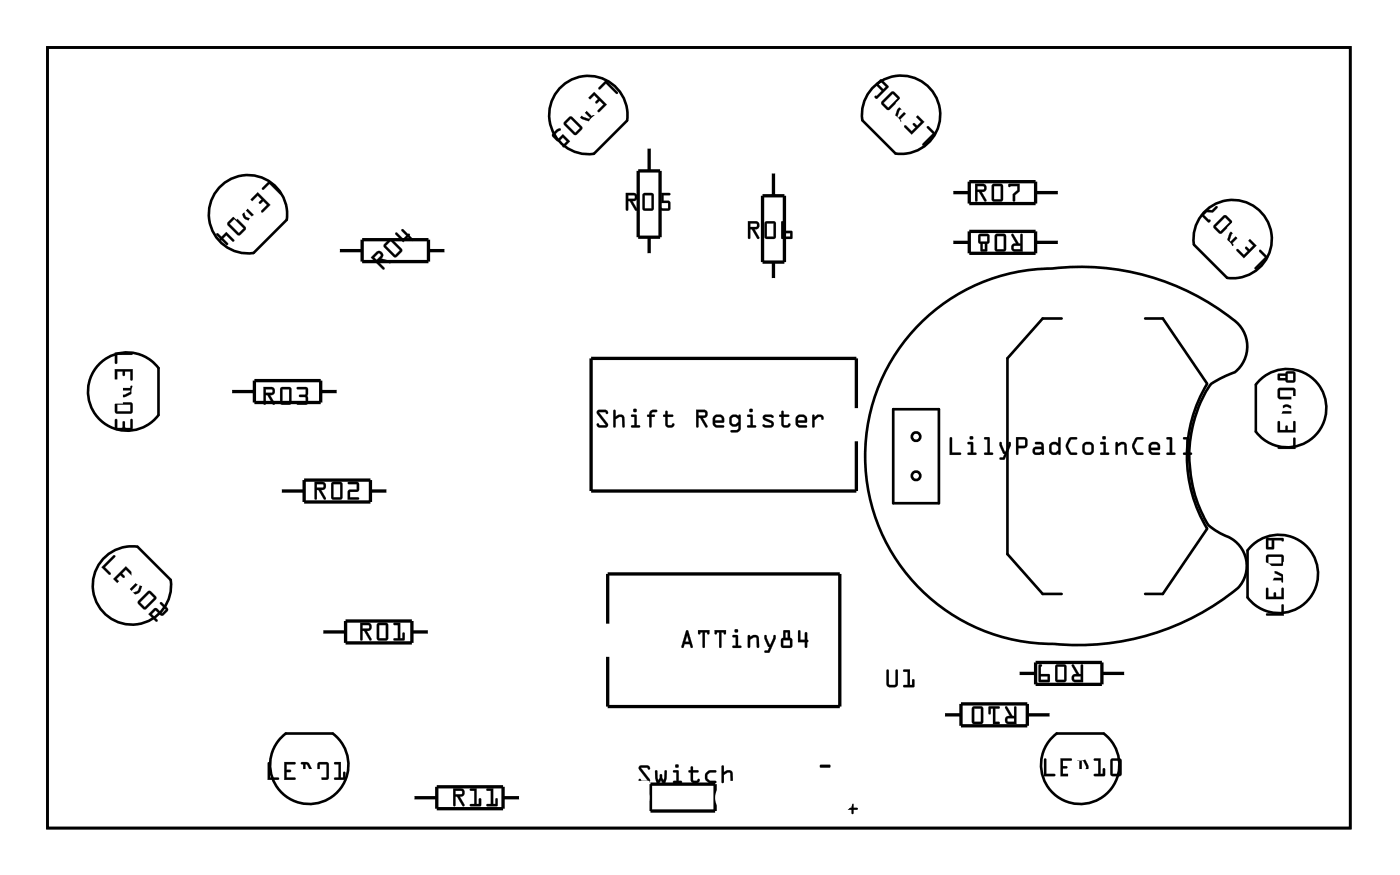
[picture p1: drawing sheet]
<svg xmlns="http://www.w3.org/2000/svg" width="107mm" height="67mm" viewBox="0 0 107 67" stroke-linecap="round" stroke-linejoin="round" font-family="sans-serif">
<g fill="none" stroke="#000" stroke-width=".2">
<path d="M3.6 3.6h99.8v59.8h-99.8zM16.8 14.4a3 3 0 0 1 3.5-.7 3 3 0 0 1 1.7 3.1l-2.6 2.6a3 3 0 0 1-3.1-1.6 3 3 0 0 1 .5-3.4zM42.9 6.8a3 3 0 0 1 3.5-.7 3 3 0 0 1 1.6 3.1l-2.5 2.6a3 3 0 0 1-3.1-1.6 3 3 0 0 1 .5-3.4zM66.8 6.7a3 3 0 0 1 5.1 1.1 3 3 0 0 1-3.3 4l-2.5-2.6a2.99 2.99 0 0 1 .7-2.5zM91.5 18.7a3 3 0 0 1 2.8-3.4 3 3 0 0 1 3.1 3.2 3 3 0 0 1-3.4 2.8l-2.5-2.6M12.1 31.8v-3.6a3 3 0 0 0-4.4-.4 3 3 0 0 0 0 4.4 3 3 0 0 0 4.4-.4M68.4 31.3h3.5v7.2h-3.5zM71 24.3a14.3 14.3 0 0 1 9.6-3.7 18.8 18.8 0 0 1 14.2 4.2 2.51 2.51 0 0 1-.2 3.7l-.8 .3a2.85 2.85 0 0 0-1.8 2 10.3 10.3 0 0 0 .6 9.4l1.1 .8a2.49 2.49 0 0 1 1.1 4 19.3 19.3 0 0 1-14.1 4.3 14.4 14.4 0 0 1-13.4-9.1 14.4 14.4 0 0 1 3.7-15.9zM81.3 24.4h-1.4l-2.7 3v15l2.7 3.1h1.4M87.7 24.4h1.4l3.4 5a10.7 10.7 0 0 0 0 11.1l-3.4 5h-1.4M96.7 29a3 3 0 0 1 4.2 .4 3 3 0 0 1-.5 4.2 3 3 0 0 1-4.2-.5v-3.6zM7.9 42.8a3 3 0 0 1 2.6-.9l2.6 2.5a3 3 0 0 1-3.9 3.3 3 3 0 0 1-1.3-4.9z"/>
<path d="M21.5 56.6l.4-.4h3.6a3 3 0 0 1 .5 4.3 3 3 0 0 1-4.3 .4 3 3 0 0 1-.2-4.3zM80.5 56.6l.4-.4h3.7a3 3 0 0 1 .5 4.3 3 3 0 0 1-4.3 .4 3 3 0 0 1-.3-4.3zM95.6 42.2v3.6M95.6 42.2a3 3 0 0 1 4.4-.4 3 3 0 0 1 0 4.4 3 3 0 0 1-4.4-.4"/>
<circle cx="70.2" cy="36.4" r=".32"/>
<circle cx="70.2" cy="33.4" r=".32"/>
</g>
<g fill="#000">
<path d="M62.8 58.6h.7l.1 .1-.1 .1h-.6h-.1zM64.9 61.9h.3v-.3l.1-.1 .1 .1v.3h.3v.1h-.3v.3l-.1 .1-.1-.1v-.3h-.3z"/>
<path d="M3.6 3.6h99.8v59.8h-99.8zM3.6 3.6v59.8h99.8v-59.8z"/>
<path d="M20.6 13.8l.9 .9v.2h-.1l-.8-.8-.4 .4h-.1v-.1zM19.7 14.7l1 1-.6 .6-.1-.1 .5-.5-.3-.3-.2 .2h-.1l-.1-.1 .2-.2-.3-.3-.4 .4h-.1zM18.8 15.7h.1l-.1 .2 .8 .7 .1-.1 .1 .1-.4 .4a.8 .8 0 0 1-.9-.8v-.2zM18.7 16v.1l.1 .5 .6 .2v-.1zM17.8 16.7h.3l.7 .7v.2l-.4 .4h-.2l-.8-.8 .1-.2zM17.9 16.8l-.3 .3 .7 .8 .4-.4zM16.6 17.9h.1l.3 .2 .3-.3 .6 .7h-.1l-.5-.5-.2 .3 .4 .4-.1 .1-.4-.4h-.2z"/>
<path d="M20.1 14.4l.5-.6 .9 .9a.1 .1 0 0 1 0 .2 .1 .1 0 0 1-.1 0l-.8-.8-.4 .4a.1 .1 0 0 1-.1 0 .1 .1 0 0 1 0-.1zM20.6 13.8l-.5 .6v.1h.1l.4-.4 .8 .8h.1v-.2zM19.2 15.3l.5-.6 1 1-.5 .6a.1 .1 0 0 1-.2 0 .1 .1 0 0 1 0-.2l.5-.4-.3-.3-.2 .2a.1 .1 0 0 1-.1 0 .1 .1 0 0 1 0-.1l.1-.2-.3-.3-.4 .4a.1 .1 0 0 1-.1 0 .1 .1 0 0 1 0-.1zM19.7 14.7l-.5 .7h.1l.4-.4 .4 .3-.3 .2 .1 .1h.1l.2-.2 .3 .3-.5 .5 .1 .1 .6-.6zM18.5 15.9l.3-.2a.1 .1 0 0 1 .1 0 .1 .1 0 0 1 0 .1l-.1 .1 .8 .7v-.1a.1 .1 0 0 1 .2 0 .1 .1 0 0 1 0 .2l-.4 .3-.6-.2-.3-.6zM18.8 15.7l-.3 .4 .1 .5 .3 .2 .6 .1 .3-.3-.1-.1-.1 .1-.8-.7 .1-.2zM18.7 16v.1l.1 .5 .5 .2 .1-.1zM18.7 16l.7 .7-.1 .1-.5-.2zM17.5 17l.3-.4h.2l.8 .8v.2l-.4 .4h-.2l-.7-.7zM17.8 16.7l-.3 .3-.1 .2 .8 .8h.2l.4-.4v-.2l-.7-.7zM17.6 17.1l.7 .8 .4-.4-.8-.7zM17.6 17.1l.3-.3 .8 .7-.4 .4zM16.6 17.9h.1l.3 .2 .3-.3 .6 .6a.1 .1 0 0 1 0 .1 .1 .1 0 0 1-.1 0l-.5-.5-.2 .3 .4 .3a.1 .1 0 0 1 0 .2 .1 .1 0 0 1-.2 0l-.3-.4a.1 .1 0 0 1-.2 0 .09 .09 0 0 1 0-.1l-.2-.3zM16.6 17.9l.2 .5h.2l.4 .4 .1-.1-.4-.4 .2-.3 .5 .5h.1l-.6-.7-.3 .4-.3-.3z"/>
<path d="M46.4 6.1l.9 1v.1h-.1l-.8-.8-.4 .4h-.1v-.1zM45 7.6l.5-.6 1 1-.7 .6v-.2l.4-.4-.3-.3-.2 .2h-.1v-.1l.2-.2-.3-.3-.4 .4h-.2zM44.6 8h.1l-.1 .2 .7 .7 .2-.1v.1l-.3 .4a.8 .8 0 0 1-.9-.8v-.2zM44.5 8.3l-.1 .2 .2 .4 .6 .2v-.1zM43.2 9.3l.4-.3 .2-.1 .8 .8v.2l-.4 .4h-.2l-.8-.7zM43.4 9.5l.7 .7 .3-.4-.7-.7zM42.6 10a.15 .15 0 0 1 .2-.2 .15 .15 0 0 1 .1 .2l-.4 .4 .3 .3 .3-.4 .6 .5-.5 .5-.1-.1 .3-.4-.3-.3-.3 .3-.5-.4v-.2z"/>
<path d="M45.9 6.7l.5-.6 .9 .9a.1 .1 0 0 1 0 .2 .1 .1 0 0 1-.1 0l-.8-.8-.4 .4a.1 .1 0 0 1-.1 0 .1 .1 0 0 1 0-.1zM46.4 6.2l-.5 .5v.1h.1l.4-.4 .8 .8h.1v-.1zM45 7.6l.5-.6 1 1-.6 .6a.1 .1 0 0 1-.1 0 .1 .1 0 0 1 0-.2l.4-.4-.3-.3-.1 .2a.1 .1 0 0 1-.2 0 .1 .1 0 0 1 0-.1l.2-.2-.3-.3-.4 .4a.1 .1 0 0 1-.1 0 .1 .1 0 0 1 0-.1zM45.5 7.1l-.5 .6h.1l.4-.4 .3 .3-.2 .2v.1h.1l.2-.2 .3 .3-.4 .5 .1 .1 .6-.6zM44.3 8.2l.3-.2a.1 .1 0 0 1 .1 0 .1 .1 0 0 1 0 .1l-.1 .1 .7 .7 .1-.1a.1 .1 0 0 1 .1 0 .1 .1 0 0 1 0 .2l-.3 .3-.6-.2-.3-.6zM44.3 8.2v.2l.1 .5 .2 .2 .6 .2 .3-.4v-.1l-.2 .1-.7-.7 .1-.1-.1-.1zM44.5 8.3l-.1 .1 .2 .5 .5 .2 .1-.1zM44.5 8.3l.7 .7v.1l-.6-.2-.2-.4zM43.2 9.3l.4-.3 .2-.1 .8 .8v.2l-.4 .4h-.2l-.8-.7zM43.6 9l-.4 .3v.2l.7 .8h.2l.5-.4v-.2l-.8-.7zM43.4 9.5l.7 .7 .3-.4-.7-.7zM43.3 9.5l.4-.4 .7 .7-.3 .4zM42.6 9.9l.2-.1a.11 .11 0 0 1 .2 .1 .1 .1 0 0 1-.1 .1l-.4 .4 .3 .3 .3-.4 .6 .5-.5 .5a.1 .1 0 0 1-.1 0 .1 .1 0 0 1 0-.2l.3-.3-.3-.3-.3 .3-.5-.4v-.1zM42.6 10l-.3 .2v.2l.5 .4 .3-.3 .3 .3-.3 .4 .1 .1 .5-.5-.6-.5-.3 .4-.4-.3 .5-.5-.1-.1z"/>
<path d="M47.9 14.8h.6a.32 .32 0 0 1 .3 .3 .32 .32 0 0 1-.4 .3l.4 .6a.1 .1 0 0 1 0 .1 .1 .1 0 0 1-.2 0l-.4-.7h-.1v.7a.1 .1 0 0 1-.1 .1 .1 .1 0 0 1-.1-.1zM47.9 14.8l.1 1.3h.1v-.7h.1l.4 .7h.2l-.4-.7a.31 .31 0 0 0 .4-.2 .31 .31 0 0 0-.3-.4zM48.1 15v.2h.5v-.2zM48.1 14.9l.5 .1v.2h-.5zM49.3 14.8h.6l.2 .1v1.1l-.1 .1-.6 .1-.2-.2zM49.3 14.8l-.1 1.2 .2 .1h.6l.1-.1v-1.1l-.2-.1zM49.4 15v1h.5v-1zM49.4 14.9h.5v1.1h-.5zM50.6 14.8h.7a.1 .1 0 0 1 .1 .1 .1 .1 0 0 1-.1 .1h-.5v.4h.5v.6l-.1 .2-.7-.1a.1 .1 0 0 1 0-.2 .1 .1 0 0 1 .1 0l.6 .1v-.5l-.6 .1zM50.7 14.8v.7h.5v.5l-.6-.1-.1 .1 .2 .1h.5l.1-.1v-.5l-.1-.1h-.4v-.5h.5v-.1z"/>
<path d="M47.9 14.8h.6a.31 .31 0 0 1 .3 .3 .31 .31 0 0 1-.4 .3l.4 .7h-.1l-.5-.7h-.1v.7h-.1zM48.1 15v.2h.5v-.2zM49.3 14.8h.6l.2 .1v1.1l-.1 .1h-.6l-.2-.1zM49.4 15v1h.5v-1zM50.7 14.8h.6l.1 .1-.1 .1h-.5v.4h.4l.1 .1v.5l-.1 .1h-.4a.15 .15 0 0 1-.2 0 .15 .15 0 0 1 0-.2l.6 .1v-.5h-.5z"/>
<path d="M57.3 16.9h.6a.32 .32 0 0 1 .3 .4 .32 .32 0 0 1-.4 .3l.4 .6a.1 .1 0 0 1-.1 .1 .1 .1 0 0 1-.1 0l-.4-.7h-.1v.6a.1 .1 0 0 1-.1 .1 .1 .1 0 0 1-.1-.1zM57.3 16.9l.1 1.4 .1-.1v-.6h.1l.4 .7 .2-.1-.4-.6a.31 .31 0 0 0 .4-.3 .31 .31 0 0 0-.3-.3zM57.5 17.1v.3l.5-.1-.1-.2zM57.5 17.1h.4l.1 .2-.5 .1zM58.6 17l.7-.1 .1 .2v1l-.1 .2h-.6l-.1-.1zM58.6 17v1.2l.1 .1h.6l.1-.2v-1l-.1-.1zM58.7 17.1v1h.6v-1zM58.7 17.1h.6v1h-.6zM59.9 17l.1-.1a.09 .09 0 0 1 .1 .1 .09 .09 0 0 1-.1 .1v.6h.7v.6h-.9zM59.9 17v1.2l.7 .1 .1-.6h-.7v-.6l.1-.1zM60 17.9v.2h.5v-.2zM60 17.9h.5v.2h-.5z"/>
<path d="M57.3 16.9h.6a.31 .31 0 0 1 .3 .4 .31 .31 0 0 1-.4 .3l.4 .7h-.2l-.4-.7h-.1v.6l-.1 .1zM57.5 17.1v.3l.5-.1-.1-.2zM58.6 17l.7-.1 .1 .2v1l-.1 .2h-.6l-.1-.1zM58.7 17.1v1h.6v-1zM59.9 17h.2l-.1 .1v.6h.7v.6h-.9zM60 17.9v.2h.5v-.2z"/>
<path d="M71 9.7h.1l.6 .5-1 1v-.2l.7-.8-.4-.4zM69.3 9.6h.1l.4 .5 .3-.3-.2-.3h.1v-.1l.3 .2 .3-.3-.5-.4 .1-.1 .6 .5-1 1-.5-.6zM68.8 8.3l.7-.2 .4 .3-.1 .1-.1-.1-.8 .8 .1 .1-.1 .1-.3-.4zM68.9 8.4l-.1 .5v.1l.7-.7h-.1zM67.6 7.8l.7-.8 .2 .1 .4 .4v.2l-.8 .7h-.2l-.3-.4zM68.4 7.2l-.7 .7 .3 .4 .8-.8zM67.4 6.1h.2l.5 .6-1 .9-.1-.2h.1l.4-.4-.4-.5zM67.3 6.5l.4 .3 .2-.2-.4-.3z"/>
<path d="M71 9.7h.2l.5 .5-.9 .9a.1 .1 0 0 1-.1 0 .1 .1 0 0 1 0-.1l.7-.8-.4-.4zM71 9.7v.1l.5 .4-.8 .8v.1l1-.9-.6-.5zM70.1 8.8h.2l.5 .5-1 1-.5-.5a.1 .1 0 0 1 0-.2 .1 .1 0 0 1 .1 0l.4 .5 .3-.3-.2-.2a.1 .1 0 0 1 0-.2 .1 .1 0 0 1 .2 0l.2 .2 .3-.3-.5-.4zM69.3 9.6v.1l.5 .6 1-1-.6-.5-.1 .1 .5 .4-.3 .3-.3-.2v.1h-.1l.2 .3-.3 .3-.4-.5zM68.8 8.3l.6-.2 .4 .3a.1 .1 0 0 1 0 .1 .1 .1 0 0 1-.1 0v-.1l-.8 .8h.1a.1 .1 0 0 1 0 .1 .1 .1 0 0 1-.1 0l-.3-.4zM68.8 8.3l-.2 .7 .3 .4 .1-.1-.1-.1 .8-.8 .1 .1 .1-.1-.4-.3zM68.9 8.4l-.1 .5v.1l.7-.7h-.1zM68.9 8.4l.5-.2 .1 .1-.7 .7-.1-.1zM68.3 7h.2l.4 .5-.9 .9-.5-.5zM67.6 7.8v.2l.3 .4h.2l.8-.7v-.2l-.4-.4-.2-.1zM68.4 7.2l-.7 .7 .3 .4 .8-.8zM67.7 7.9l.7-.7 .4 .3-.8 .8zM67.4 6.1h.2l.5 .6-.9 .9-.2-.1a.09 .09 0 0 1 0-.1 .09 .09 0 0 1 .1 0l.4-.4-.4-.5zM67.4 6.1l-.3 .4 .5 .5-.5 .4h-.1l.1 .2 1-.9-.6-.6zM67.3 6.5l.4 .3 .2-.2-.4-.3zM67.5 6.3l.4 .3-.2 .2-.4-.3z"/>
<path d="M74.7 14.1h.6a.32 .32 0 0 1 .3 .3 .32 .32 0 0 1-.4 .3l.4 .6a.1 .1 0 0 1-.1 .1 .1 .1 0 0 1-.1 0l-.4-.7h-.1v.7a.1 .1 0 0 1-.1 .1 .1 .1 0 0 1-.1-.1zM74.7 14.1l.1 1.3h.1v-.7h.1l.4 .7h.2l-.4-.7a.31 .31 0 0 0 .4-.2 .31 .31 0 0 0-.3-.4zM74.9 14.3v.2h.5l-.1-.2zM74.9 14.2l.4 .1 .1 .2h-.5zM76 14.1h.7l.1 .1v1.1l-.1 .1-.6 .1-.1-.2zM76 14.1v1.2l.1 .1h.6l.1-.1v-1.1l-.1-.1zM76.1 14.3v1h.6v-1zM76.1 14.2h.6v1.1h-.6zM77.3 14.1h.8v.6l-.3 .2v.5a.1 .1 0 0 1-.1 .1 .1 .1 0 0 1-.1-.1v-.5l.3-.3v-.3h-.5h-.1zM77.3 14.1v.2l.6-.1v.4l-.3 .3v.5h.1l.1-.5 .3-.3v-.5z"/>
<path d="M74.7 14.1h.6a.31 .31 0 0 1 .3 .3 .31 .31 0 0 1-.4 .3l.4 .7h-.2l-.4-.7h-.1v.7h-.1zM74.9 14.3v.2h.5l-.1-.2zM76 14.1h.7l.1 .1v1.1l-.1 .1h-.6l-.1-.1zM76.1 14.3v1h.6v-1zM77.3 14.1h.8v.5l-.3 .3-.1 .5h-.1v-.5l.3-.3v-.3h-.6z"/>
<path d="M77.5 17.9l.1 .1 .4 .7h.2v-.7l.1-.1v.1v1.3h-.6a.31 .31 0 0 1-.2-.4 .31 .31 0 0 1 .3-.2zM77.7 18.9v.2h.5v-.3zM76.3 18l.6-.1 .2 .1v1.1l-.1 .2h-.6l-.2-.1zM76.4 18.1v1h.5v-1zM75 18l.6-.1 .2 .1v.5l-.2 .2v.6l-.5-.1v-.5l-.2-.2zM75.1 18.1v.4h.5v-.4zM75.3 18.7v.4h.1v-.4z"/>
<path d="M77.5 17.9h.1l.4 .8h.2v-.7a.1 .1 0 0 1 0-.1 .1 .1 0 0 1 .1 .1v1.3h-.6a.32 .32 0 0 1-.2-.4 .32 .32 0 0 1 .3-.2l-.3-.7zM77.5 17.9v.1l.4 .7a.31 .31 0 0 0-.4 .2 .31 .31 0 0 0 .2 .4h.6v-1.3v-.1l-.1 .1v.7h-.2l-.4-.7zM77.7 18.9v.2h.5v-.3zM77.7 18.8h.5v.3h-.5zM76.2 18l.7-.1 .2 .1v1.1l-.1 .2h-.6l-.2-.1zM76.3 18l-.1 1.2 .2 .1h.6l.1-.2-.1-1.1-.1-.1zM76.4 18.1v1h.5v-1zM76.4 18.1h.5v1h-.5zM75 18l.6-.1 .2 .1v.5l-.2 .2v.6l-.5-.1v-.5l-.2-.2zM75 18l-.1 .5 .2 .2v.5l.5 .1v-.6l.2-.2v-.5l-.2-.1zM75.1 18.1v.4h.5v-.4zM75.1 18.1h.5v.4h-.5zM75.3 18.7v.4h.1v-.4zM75.3 18.7h.2v.4h-.2z"/>
<path d="M96.5 19.2h.1l.5 .5-.9 .9-.1-.1 .8-.8-.4-.4zM94.7 19.1h.2l.4 .4 .3-.3-.2-.2v-.1h.1l.2 .2 .3-.3-.4-.4v-.2l.7 .6-1 1-.6-.6zM94.3 17.8l.6-.2 .4 .3-.1 .1-.1-.1-.7 .7 .1 .2h-.1l-.4-.3zM94.4 17.9l-.2 .5 .1 .1 .7-.7-.2-.1zM93.7 16.5h.3l.3 .4 .1 .2-.8 .8h-.2l-.4-.4v-.2zM93.1 17.4l.4 .3 .7-.7-.4-.3zM92.4 16.1h.4l.4-.3h.1l-.4 .5-.4-.1-.3 .3 .4 .3h.1l-.1 .2-.6-.5z"/>
<path d="M96.5 19.2h.1l.6 .5-.9 .9a.1 .1 0 0 1-.2 0 .1 .1 0 0 1 0-.1l.8-.8-.4-.4zM96.5 19.2v.1l.4 .4-.8 .8 .1 .1 .9-.9-.5-.5zM94.7 19.1h.2l.4 .4 .3-.3-.2-.1a.1 .1 0 0 1 0-.2 .1 .1 0 0 1 .1 0l.2 .2 .3-.3-.4-.4a.1 .1 0 0 1 0-.1 .1 .1 0 0 1 .1 0l.6 .5-1 1-.6-.6zM94.7 19.1v.1l.6 .6 1-1-.7-.5v.1l.4 .4-.3 .3-.2-.2h-.1v.1l.2 .2-.3 .3-.4-.4zM94.3 17.8l.6-.3 .4 .3a.1 .1 0 0 1 0 .2 .1 .1 0 0 1-.1 0l-.1-.1-.7 .7 .1 .1a.1 .1 0 0 1 0 .1 .1 .1 0 0 1-.2 0l-.3-.4zM94.3 17.8l-.3 .7 .4 .3h.1l-.1-.2 .7-.7 .1 .1 .1-.1-.4-.3zM94.4 17.9l-.2 .5 .1 .1 .7-.7-.1-.1zM94.4 17.9l.4-.2 .2 .1-.7 .7-.1-.1zM93 17.2l.8-.7 .6 .5-.9 .9-.5-.4zM93.7 16.5l-.7 .8v.2l.4 .4 .2-.1 .8-.7-.1-.2-.3-.4zM93.1 17.4l.4 .3 .7-.7-.4-.3zM93.8 16.6l.4 .4-.7 .7-.4-.3zM92 16.5l.4-.4h.4l.3-.3a.1 .1 0 0 1 .2 0 .1 .1 0 0 1 0 .1l-.4 .4-.4-.1-.3 .3 .4 .3h.1l-.1 .2zM92 16.5l.6 .5 .1-.1-.1-.1-.4-.3 .2-.3 .5 .1 .4-.5h-.1l-.4 .3h-.4z"/>
<path d="M8.8 27h1.3l.1 .1-.1 .1h-1.1v.6l-.1 .1-.1-.1zM8.8 28.3h1.4v.8h-.2v-.6h-.4v.2l-.1 .1-.1-.1v-.2h-.4v.6h-.1zM8.8 29.6h.2v.1h1v-.1h.1v.5a.8 .8 0 0 1-1.2 .1l-.1-.2zM9 29.9v.1l.5 .2 .5-.2v-.1zM8.9 30.9l1.2-.1 .1 .2v.6l-.2 .1h-1.1l-.1-.2zM9 31v.5h1v-.5zM8.8 32.1h.2v.7h.4v-.5h.1h.1v.5h.4v-.6l.1-.1 .1 .8-.2 .1-.5-.1h-.6l-.1-.1z"/>
<path d="M8.8 27h1.3a.1 .1 0 0 1 .1 .1 .1 .1 0 0 1-.1 .1h-1.1v.6a.1 .1 0 0 1-.1 .1 .1 .1 0 0 1-.1-.1zM8.8 27v.8l.1 .1 .1-.1v-.6h1.1l.1-.1-.1-.1zM8.8 28.3h1.4v.8a.1 .1 0 0 1-.1 .1 .1 .1 0 0 1-.1-.1v-.6h-.4v.2a.1 .1 0 0 1-.1 .1 .1 .1 0 0 1-.1-.1v-.2h-.4v.6a.1 .1 0 0 1-.1 .1 .1 .1 0 0 1-.1-.1zM8.8 28.3l.1 .8h.1v-.7h.4v.3l.1 .1 .1-.1v-.3h.4v.7h.1l.1-.8zM8.8 29.6h.2v.1h1v-.1a.1 .1 0 0 1 .1-.1 .1 .1 0 0 1 .1 .1l-.1 .6-.6 .2-.7-.3zM8.8 29.6v.5l.5 .3h.4l.4-.4v-.4h-.1v.1h-1l-.1-.1zM9 29.9v.1l.5 .2 .4-.2 .1-.1zM9 29.9h1v.1l-.5 .3-.5-.3zM8.8 30.9l1.3-.1 .1 .2v.6l-.2 .1h-1.1l-.1-.2zM8.9 30.9l-.1 .6 .1 .2h1.1l.1-.1 .1-.6-.1-.2zM9 31v.5h1v-.5zM9 31h1v.5h-1zM8.8 32.1h.2v.7h.4v-.4a.1 .1 0 0 1 .1-.1 .1 .1 0 0 1 .1 .1v.4h.4v-.6a.1 .1 0 0 1 .1-.1 .1 .1 0 0 1 .1 .1v.6l-.1 .2-.6-.1-.5 .1-.2-.2zM8.8 32.1v.7l.1 .1h.6l.5 .1 .1-.2v-.7l-.1 .1v.6h-.4v-.5h-.1h-.1v.5h-.4v-.7z"/>
<path d="M20.2 29.6h.6a.32 .32 0 0 1 .3 .4 .32 .32 0 0 1-.4 .3l.4 .6a.1 .1 0 0 1-.1 .1 .1 .1 0 0 1-.1 0l-.4-.7h-.1v.6a.1 .1 0 0 1-.1 .1 .1 .1 0 0 1-.1-.1zM20.2 29.6v1.4l.2-.1v-.6h.1l.4 .7 .1-.1-.3-.6a.31 .31 0 0 0 .4-.3 .31 .31 0 0 0-.3-.3zM20.4 29.8v.3l.5-.1-.1-.2zM20.4 29.8h.4l.1 .2-.5 .1zM21.5 29.7l.6-.1 .2 .2v1l-.1 .2h-.6l-.1-.1zM21.5 29.7v1.2l.1 .1h.6l.1-.2v-1l-.2-.1zM21.6 29.8v1h.5v-1zM21.6 29.8h.6v1h-.6zM22.7 29.7l.7-.1 .2 .2-.1 .5 .1 .6-.2 .1h-.6a.1 .1 0 0 1-.1-.1 .1 .1 0 0 1 .1-.1h.6v-.4h-.4a.1 .1 0 0 1-.1-.1 .1 .1 0 0 1 .1-.1h.4v-.4h-.6zM22.8 29.7v.1h.6v.4l-.4 .1h-.1l.1 .1h.4v.4h-.6l-.1 .1 .8 .1 .1-.2-.1-.5 .1-.5-.2-.1z"/>
<path d="M20.2 29.6h.6a.31 .31 0 0 1 .3 .4 .31 .31 0 0 1-.4 .3l.3 .7h-.1l-.4-.7h-.1v.6l-.2 .1zM20.4 29.8v.3l.5-.1-.1-.2zM21.5 29.7l.6-.1 .2 .2v1l-.1 .2h-.6l-.1-.1zM21.6 29.8v1h.5v-1zM22.8 29.7l.6-.1 .2 .2-.1 .5 .1 .5-.1 .2h-.8l.1-.2h.6v-.4h-.4l-.1-.1 .1-.1h.4v-.4h-.6z"/>
<path d="M24.1 36.9h.6a.32 .32 0 0 1 .3 .4 .32 .32 0 0 1-.4 .2l.4 .6a.11 .11 0 0 1-.1 .2 .1 .1 0 0 1-.1-.1l-.4-.7h-.1v.7a.1 .1 0 0 1-.1 .1 .1 .1 0 0 1-.1-.1zM24.1 36.9l.1 1.4 .1-.1v-.7h.1l.4 .7h.2l-.4-.7a.31 .31 0 0 0 .4-.2 .31 .31 0 0 0-.3-.4zM24.3 37.1v.3l.5-.1-.1-.2zM24.3 37.1h.4l.1 .2-.5 .1zM25.4 37l.7-.1 .1 .1v1.1l-.1 .2h-.6l-.1-.1zM25.4 37v1.2l.1 .1h.6l.1-.2v-1.1l-.1-.1zM25.5 37.1v1h.6v-1zM25.5 37.1h.6v1h-.6zM26.7 36.9h.6l.2 .1v.6l-.7 .1v.4h.6a.1 .1 0 0 1 .1 .1 .1 .1 0 0 1-.1 .1h-.8l.1-.7 .6-.1v-.4h-.6zM26.7 36.9v.2h.6v.4l-.6 .1-.1 .7h.8v-.2h-.6v-.4l.6-.1 .1-.6-.2-.1z"/>
<path d="M24.1 36.9h.6a.31 .31 0 0 1 .3 .4 .31 .31 0 0 1-.4 .2l.4 .7-.2 .1-.4-.8h-.1v.7l-.2 .1zM24.3 37.1v.3l.5-.1-.1-.2zM25.4 37l.7-.1 .1 .1v1.1l-.1 .2h-.6l-.1-.1zM25.5 37.1v1h.6v-1zM26.7 36.9h.6l.2 .1v.6l-.7 .1v.4h.7v.2h-.9l.1-.7 .6-.1v-.4h-.6z"/>
<path d="M28.4 19.7l.4-.4a.32 .32 0 0 1 .5 .1 .32 .32 0 0 1-.1 .4l.7 .2a.1 .1 0 0 1 .1 .1 .11 .11 0 0 1-.2 .1l-.7-.2h-.1l.4 .5a.1 .1 0 0 1 0 .1 .1 .1 0 0 1-.1 0zM28.4 19.7l1 .9v-.1l-.4-.5 .1-.1 .7 .3 .1-.2-.7-.2a.31 .31 0 0 0 .1-.4 .31 .31 0 0 0-.5-.1zM28.7 19.7l.2 .2 .3-.4-.2-.1zM28.6 19.7l.4-.3 .2 .1-.3 .4zM29.8 18.3h.3l.7 .8v.2l-.5 .4h-.2l-.7-.8v-.2zM29.4 18.7v.2l.8 .8h.2l.4-.5v-.1l-.8-.8h-.2zM29.9 18.5l-.3 .3 .7 .7 .3-.3zM29.5 18.8l.4-.4 .8 .8-.4 .4zM30.3 17.8h.1l.5 .5 .2-.2-.3-.4a.1 .1 0 0 1 0-.1 .1 .1 0 0 1 .1 0l.3 .3a.1 .1 0 0 1 .2 0 .1 .1 0 0 1 0 .2l.2 .2a.1 .1 0 0 1 0 .1 .1 .1 0 0 1-.1 0l-.2-.2-.4 .4-.6-.6zM30.3 17.8v.2l.6 .5 .4-.3 .2 .2h.1l-.2-.3v-.2h-.1l-.4-.3-.1 .1 .3 .4-.2 .2-.5-.5z"/>
<path d="M28.4 19.7l.4-.4a.31 .31 0 0 1 .5 .1 .31 .31 0 0 1-.1 .4l.7 .2v.2l-.8-.2h-.1l.4 .5v.1zM29 19.4l-.3 .3 .2 .2 .3-.3-.1-.2zM29.4 18.7l.4-.4h.2l.8 .8v.1l-.4 .5h-.2l-.8-.7zM29.6 18.8l.7 .7 .3-.3-.7-.7zM30.3 17.8h.1l.5 .5 .2-.2-.3-.4 .1-.1 .4 .3h.1v.2l.2 .3-.1 .1-.2-.3-.4 .3-.6-.5z"/>
<path d="M45.8 31.4h.6l.2 .2a.13 .13 0 0 1-.2 .1 .13 .13 0 0 1-.1-.1h-.4l.6 .8a.21 .21 0 0 1 .1 .2 .21 .21 0 0 1-.2 .2l-.5-.1-.2-.2a.13 .13 0 0 1 .1-.1 .13 .13 0 0 1 .1 .2h.5l-.7-.9zM45.8 31.5v.2l.6 .9h-.5l-.1-.2-.1 .2 .2 .1h.6l.1-.2-.7-.9h.4l.2 .1 .1-.2-.3-.1zM47 31.4h.2v.5a.39 .39 0 0 1 .6 .1l.1 .7a.09 .09 0 0 1-.1 .1 .09 .09 0 0 1-.1-.1v-.7l-.3-.1-.2 .2v.6a.1 .1 0 0 1-.1 .1 .1 .1 0 0 1-.1-.1zM47 31.4v1.3h.1v-.6l.3-.2 .3 .1v.7h.1v-.7a.32 .32 0 0 0-.5-.2l-.2 .1v-.5zM48.4 31.8h.4v.8h.1a.1 .1 0 0 1 .1 .1 .1 .1 0 0 1-.1 .1h-.5a.1 .1 0 0 1-.1-.1 .1 .1 0 0 1 .1-.1h.2v-.7h-.2zM48.4 31.8v.1h.2v.7h-.2v.1h.6v-.1h-.2v-.8zM48.5 31.4a.15 .15 0 0 1 .3 0 .15 .15 0 0 1-.3 0zM48.5 31.4a.15 .15 0 0 0 .3 0 .15 .15 0 0 0-.3 0zM49.8 31.5l.5-.1a.1 .1 0 0 1 .1 .1 .1 .1 0 0 1-.1 .1h-.3l-.1 .2h.2a.1 .1 0 0 1 .1 0 .1 .1 0 0 1-.1 .1h-.2v.8a.1 .1 0 0 1-.1 .1 .1 .1 0 0 1-.1-.1v-.8a.1 .1 0 0 1-.1-.1 .1 .1 0 0 1 .1 0zM49.8 31.5l-.1 .3-.1 .1h.1v.8h.1h.1v-.8h.3l-.3-.1v-.2l.4-.1-.3-.1zM51 31.5h.1v.3h.4a.1 .1 0 0 1 .1 0 .1 .1 0 0 1-.1 .1h-.4l.1 .6 .2 .1 .1-.2h.1a.21 .21 0 0 1 0 .3 .21 .21 0 0 1-.2 .1l-.3-.1-.1-.1v-.7h-.1a.1 .1 0 0 1-.1-.1 .1 .1 0 0 1 .1 0h.1zM51 31.5v.3l-.2 .1h.2v.6a.37 .37 0 0 0 .3 .3 .37 .37 0 0 0 .4-.3l-.1-.1-.2 .2-.3-.1v-.6h.4h.1l-.1-.1h-.4v-.3zM53.3 31.4h.6a.32 .32 0 0 1 .3 .3 .32 .32 0 0 1-.4 .3l.4 .6a.1 .1 0 0 1 0 .1 .1 .1 0 0 1-.2 0l-.4-.7h-.1v.7a.1 .1 0 0 1-.1 .1 .1 .1 0 0 1-.1-.1zM53.3 31.4l.1 1.3h.1v-.7h.1l.4 .7h.2l-.4-.7a.31 .31 0 0 0 .4-.2 .31 .31 0 0 0-.3-.4zM53.5 31.6v.2h.5v-.2zM53.5 31.6h.5v.2h-.5zM54.7 31.9l.2-.1h.3l.2 .1 .1 .2v.3h-.7l.1 .2h.5a.1 .1 0 0 1 .1 .1 .1 .1 0 0 1-.1 .1h-.5l-.2-.2-.1-.2zM54.7 31.9l-.1 .5 .1 .2 .2 .1h.5v-.1h-.5l-.1-.2h.6l.1-.3-.1-.2-.2-.1h-.3zM54.8 32v.2h.5l-.1-.2zM54.8 32l.4-.1 .1 .3h-.5zM55.9 31.9l.3-.1h.2l.2 .1a.1 .1 0 0 1 0-.1 .1 .1 0 0 1 .1 .1v1l-.2 .2h-.5a.1 .1 0 0 1-.1-.1 .1 .1 0 0 1 .1-.1h.5l.1-.3-.3 .1-.3-.1-.1-.2zM56 31.8l-.1 .2v.5l.3 .2 .4-.2v.3l-.1 .1-.5 .1v.1h.4l.2-.1 .1-.1v-1v-.1a.2 .2 0 0 1-.4 0zM56.1 32v.4l.1 .1h.2l.1-.2v-.2l-.1-.1zM56.1 32h.3l.2 .1v.2l-.2 .2h-.3l-.1-.1zM57.2 31.8h.4l.1 .8h.1a.1 .1 0 0 1 .1 .1 .1 .1 0 0 1-.1 .1h-.5a.1 .1 0 0 1-.1-.1 .1 .1 0 0 1 .1-.1h.2v-.7h-.2zM57.3 31.8v.1h.2v.7h-.2l-.1 .1h.7v-.1h-.2l-.1-.8zM57.4 31.4a.15 .15 0 0 1 .3 0 .15 .15 0 0 1-.3 0zM57.4 31.4a.15 .15 0 0 0 .3 0 .15 .15 0 0 0-.3 0zM58.5 31.8h.1a.71 .71 0 0 1 .7 .1 .12 .12 0 0 1-.1 .1 .12 .12 0 0 1-.2-.1l-.4 .1 .5 .2a.28 .28 0 0 1 .2 .3 .28 .28 0 0 1-.3 .3l-.6-.1a.12 .12 0 0 1 .1-.2 .12 .12 0 0 1 .2 .1h.3l.1-.1-.6-.3-.1-.2zM58.5 31.8l-.1 .2 .1 .1 .6 .4-.1 .1-.6-.1 .1 .2h.2h.4l.2-.1-.1-.3-.6-.3 .5-.1a.09 .09 0 0 0 .1 .1 .09 .09 0 0 0 0-.1l-.2-.1zM59.9 31.5h.1v.3h.4a.1 .1 0 0 1 .1 0 .1 .1 0 0 1-.1 .1h-.4v.6l.3 .1 .1-.2h.1a.21 .21 0 0 1 0 .3 .21 .21 0 0 1-.2 .1l-.3-.1-.1-.1v-.7h-.1a.1 .1 0 0 1-.1-.1 .1 .1 0 0 1 .1 0h.1zM59.9 31.5v.3l-.2 .1h.2v.6a.37 .37 0 0 0 .3 .3 .37 .37 0 0 0 .4-.3l-.1-.1-.2 .2-.3-.1v-.6h.4h.1l-.1-.1h-.4v-.3zM61 31.9l.3-.1h.3l.1 .1 .1 .2v.3h-.7l.2 .2h.4a.1 .1 0 0 1 .1 .1 .1 .1 0 0 1-.1 .1h-.5l-.2-.2-.1-.2zM61 31.9v.5v.2l.2 .1h.6v-.1h-.6l-.1-.2h.7v-.3l-.1-.2-.1-.1h-.3zM61.2 32l-.1 .2h.5l-.1-.2zM61.2 32l.3-.1 .2 .3h-.6zM62.2 31.8h.2v.2l.2-.2a.33 .33 0 0 1 .4 0 .33 .33 0 0 1 .1 .3 .14 .14 0 0 1-.2 0 .14 .14 0 0 1 0-.1l-.2-.1-.3 .3v.5a.1 .1 0 0 1-.1 .1 .1 .1 0 0 1-.1-.1zM62.3 31.8v.9h.1v-.5l.3-.3h.2l.1 .2a.23 .23 0 0 0 .1-.2 .23 .23 0 0 0-.3-.1h-.2l-.2 .2v-.2z"/>
<path d="M45.8 31.4h.5l.3 .1-.1 .2-.1-.1h-.5l.7 .9-.1 .2-.6 .1-.2-.2 .1-.2 .1 .2h.5l-.6-.9zM47 31.4h.2v.5a.38 .38 0 0 1 .3-.1 .38 .38 0 0 1 .3 .2v.7h-.1v-.7l-.1-.1-.4 .2v.6h-.2zM48.4 31.8h.4v.8h.2v.1h-.7l.1-.1h.2v-.7h-.2zM48.5 31.4a.15 .15 0 0 1 .3 0 .15 .15 0 0 1-.3 0zM49.8 31.5l.2-.1h.3v.1l-.4 .2v.1h.2l.1 .1h-.3v.8l-.1 .1-.1-.1v-.8h-.1l.1-.1zM51 31.5h.1v.3h.4l.1 .1h-.1h-.4l.1 .7h.2l.2-.2 .1 .1a.35 .35 0 0 1-.4 .3 .35 .35 0 0 1-.3-.3v-.6h-.2l.2-.1zM53.3 31.4h.6a.31 .31 0 0 1 .3 .4 .31 .31 0 0 1-.4 .2l.4 .7h-.1l-.5-.7h-.1v.7h-.1zM53.5 31.6v.2h.5v-.2zM54.7 31.9l.2-.1h.3l.2 .1 .1 .2-.1 .3h-.6l.1 .2h.5v.1l-.5 .1-.2-.2-.1-.2zM54.8 32v.2h.5l-.1-.3zM55.9 31.9l.3-.1 .4 .1v-.1h.1v1.1l-.2 .2h-.5v-.1l.5-.1 .1-.3-.3 .1-.3-.1-.1-.2zM56.1 32l-.1 .4 .1 .1h.3l.2-.2v-.2l-.2-.1zM57.3 31.8h.4v.8h.2v.1h-.7l.1-.1h.2v-.7h-.2zM57.4 31.4a.15 .15 0 0 1 .3 0 .15 .15 0 0 1-.3 0zM58.5 31.8h.5l.3 .1a.12 .12 0 0 1-.1 .1 .12 .12 0 0 1-.2-.1l-.4 .1 .5 .2a.27 .27 0 0 1 .2 .3 .27 .27 0 0 1-.3 .3l-.4-.1-.2-.1 .1-.1 .5 .1 .1-.1-.6-.3-.1-.2zM59.9 31.5h.1v.3h.4l.1 .1h-.1h-.4l.1 .7h.2l.2-.2v.1a.35 .35 0 0 1-.3 .3 .35 .35 0 0 1-.3-.3v-.6h-.2l.2-.1zM61 31.9l.3-.1h.3l.1 .1 .1 .2v.3h-.7l.1 .2h.6v.1l-.6 .1-.2-.2v-.2zM61.2 32l-.1 .2h.5l-.1-.3zM62.2 31.8h.2v.2l.2-.2a.33 .33 0 0 1 .3 0 .33 .33 0 0 1 .2 .3 .12 .12 0 0 1-.2 0 .12 .12 0 0 1 0-.1l-.2-.1-.3 .3v.5h-.1z"/>
<path d="M72.8 33.5l.1 .1v1.1h.6a.1 .1 0 0 1 .1 .1 .1 .1 0 0 1-.1 .1h-.8zM72.8 33.5v1.3h.8v-.1h-.7v-1.1zM74.1 33.9h.4v.8h.2a.1 .1 0 0 1 .1 .1 .1 .1 0 0 1-.1 .1h-.5a.1 .1 0 0 1-.1-.1 .1 .1 0 0 1 .1-.1h.2v-.7h-.2zM74.1 33.9l.1 .1h.2v.7h-.2l-.1 .1h.6l.1-.1h-.3v-.8zM74.3 33.5a.15 .15 0 0 1 .3 0 .15 .15 0 0 1-.3 0zM74.3 33.5a.13 .13 0 0 0 .2 0 .13 .13 0 0 0-.2 0zM75.4 33.5h.4v1.2h.2a.1 .1 0 0 1 .1 .1 .1 .1 0 0 1-.1 .1h-.5a.1 .1 0 0 1-.1-.1 .1 .1 0 0 1 .1-.1h.1v-1h-.2zM75.4 33.5v.1l.2 .1v1h-.2v.1h.6v-.1h-.2v-1.2zM76.6 33.9h.1l.3 .7 .2-.7a.1 .1 0 0 1 .1-.1 .1 .1 0 0 1 .1 .1l-.4 1.3h-.3a.1 .1 0 0 1-.1-.1 .1 .1 0 0 1 .1-.1h.1l.1-.2-.1-.1-.2-.6zM76.6 33.9v.2l.2 .6 .2 .1-.2 .2-.2 .1v.1h.3l.5-1.1v-.2h-.1l-.3 .7-.3-.7zM77.8 33.5h.7l.2 .2-.1 .6h-.6v.5a.1 .1 0 0 1-.1 .1 .1 .1 0 0 1-.1-.1zM77.8 33.5v1.3h.1h.1v-.5l.6-.1 .1-.5-.2-.2zM78 33.7v.5l.5-.1v-.4zM78 33.7h.5v.4l-.5 .1zM79.3 33.9l.4-.1 .2 .1 .1 .9a.09 .09 0 0 1-.1 .1 .09 .09 0 0 1-.1-.1l-.4 .1a.32 .32 0 0 1-.3-.4 .32 .32 0 0 1 .3-.3h.4l-.1-.1-.4-.1zM79.3 33.9v.1l.5 .1v.1h-.4a.31 .31 0 0 0-.3 .3 .31 .31 0 0 0 .3 .3l.4-.1 .1 .1v-.7l-.1-.2zM79.3 34.4v.3h.3l.2-.1-.1-.2zM79.3 34.4h.4l.1 .2-.2 .1h-.3zM80.4 34l.3-.2 .4 .2v-.4a.1 .1 0 0 1 .1-.1 .1 .1 0 0 1 .1 .1v1.2a.11 .11 0 0 1-.2 .1 .1 .1 0 0 1 0-.2l-.3 .2-.3-.2-.1-.2zM80.5 33.9l-.1 .3 .1 .5 .2 .1h.2l.2-.1v.1h.1v-1.3h-.1v.5l-.2-.1zM80.6 34.1v.5l.1 .1 .2-.1 .2-.1-.1-.3-.1-.2zM80.6 34.1l.3-.1 .2 .2v.3l-.2 .2-.3-.1zM81.9 33.6l.5-.1a.1 .1 0 0 1 .1 .1 .1 .1 0 0 1-.1 .1h-.3l-.3 .5 .3 .5h.3a.1 .1 0 0 1 .1 .1 .1 .1 0 0 1-.1 .1l-.4-.1-.3-.5-.1-.2zM81.9 33.6l-.2 .4a.83 .83 0 0 0 .3 .8h.4h.1v-.1h-.5l-.2-.4v-.2l.2-.4 .5-.1v-.1h-.4zM82.9 34.3a.51 .51 0 0 1 1 0 .51 .51 0 0 1-1 0zM82.9 34.3a.5 .5 0 0 0 1 0 .5 .5 0 0 0-1 0zM83.1 34.1v.5l.1 .1 .4-.1-.1-.5-.3-.1zM83.1 34.1l.4-.1 .1 .1v.4l-.1 .2h-.3l-.1-.1zM84.3 33.9h.4v.8h.2a.1 .1 0 0 1 .1 .1 .1 .1 0 0 1-.1 .1h-.5a.1 .1 0 0 1-.1-.1 .1 .1 0 0 1 .1-.1h.1v-.7h-.2zM84.3 33.9v.1h.2v.7h-.2v.1h.6v-.1h-.2v-.8zM84.4 33.5a.15 .15 0 0 1 .3 0 .15 .15 0 0 1-.3 0zM84.4 33.5a.15 .15 0 0 0 .3 0 .15 .15 0 0 0-.3 0zM85.5 33.9h.1v.1a.39 .39 0 0 1 .7 .1v.7a.09 .09 0 0 1-.1 .1 .09 .09 0 0 1-.1-.1v-.7l-.2-.1-.3 .2v.6a.1 .1 0 0 1-.1 .1 .1 .1 0 0 1-.1-.1zM85.5 33.9v.9h.1v-.6l.3-.2 .2 .1 .1 .7h.1v-.7a.32 .32 0 0 0-.5-.2l-.2 .1v-.1zM87 33.6l.5-.1a.1 .1 0 0 1 .1 .1 .1 .1 0 0 1-.1 .1h-.4l-.2 .5 .2 .5h.4a.1 .1 0 0 1 .1 .1 .1 .1 0 0 1-.1 .1l-.5-.1-.2-.5-.1-.2zM87 33.6l-.2 .4a.83 .83 0 0 0 .3 .8h.4h.1l-.1-.1h-.4l-.2-.4v-.2l.2-.4 .4-.1h.1l-.1-.1h-.3zM88.1 34l.2-.2 .3 .1 .2 .1 .1 .2-.1 .3h-.6l.1 .2h.5a.1 .1 0 0 1 .1 .1 .1 .1 0 0 1-.1 .1h-.5l-.2-.2-.1-.2zM88.1 34l-.1 .5 .1 .2 .2 .1h.5v-.1h-.5l-.1-.2 .6-.1 .1-.2-.1-.2-.2-.1h-.3zM88.2 34.1v.2h.5l-.1-.2zM88.2 34.1l.4-.1 .1 .3h-.5zM89.4 33.5h.4v1.2h.2a.1 .1 0 0 1 .1 .1 .1 .1 0 0 1-.1 .1h-.6a.1 .1 0 0 1-.1-.1 .1 .1 0 0 1 .1-.1h.2v-1h-.2zM89.4 33.5v.1l.2 .1v1h-.2v.1h.6v-.1h-.2v-1.2zM90.6 33.5h.5v1.2h.1a.1 .1 0 0 1 .1 .1 .1 .1 0 0 1-.1 .1h-.5a.1 .1 0 0 1-.1-.1 .1 .1 0 0 1 .1-.1h.2v-1h-.2zM90.7 33.5v.1l.2 .1v1h-.2l-.1 .1h.7v-.1h-.3v-1.2z"/>
<path d="M72.8 33.5l.1 .1v1.1h.7v.1h-.8zM74.1 33.9h.4v.8h.3v.1h-.7l.1-.1h.2v-.7h-.2zM74.3 33.5a.15 .15 0 0 1 .3 0 .15 .15 0 0 1-.3 0zM75.4 33.5h.4v1.2h.3l-.1 .1h-.6v-.1h.2v-1h-.2zM76.6 33.9h.1l.3 .7 .3-.7h.1v.2l-.5 1.1h-.3v-.2h.2l.1-.2-.1-.1-.2-.6zM77.8 33.5h.7l.2 .2-.1 .5-.6 .1v.5h-.1h-.1zM78 33.7v.5l.5-.1v-.4zM79.3 33.9h.5l.2 .2-.1 .7h-.1h-.4a.31 .31 0 0 1-.3-.3 .31 .31 0 0 1 .3-.3h.4v-.1l-.5-.1zM79.3 34.4v.3h.3l.2-.1-.1-.2zM80.5 34l.2-.1 .4 .1v-.5h.1v1.3h-.1v-.1l-.4 .1-.2-.1-.1-.2zM80.6 34.1v.5l.3 .1 .2-.2v-.3l-.2-.2zM81.9 33.6l.2-.1h.4v.2h-.4l-.3 .5 .3 .5h.4v.1h-.1a.6 .6 0 0 1-.7-.5v-.3zM82.9 34.3a.5 .5 0 0 1 1 0 .5 .5 0 0 1-1 0zM83.1 34.1v.5l.1 .1 .3-.1 .1-.1v-.4l-.1-.1zM84.3 33.9h.4v.8h.2v.1h-.6v-.1h.2v-.7h-.2zM84.4 33.5a.15 .15 0 0 1 .3 0 .15 .15 0 0 1-.3 0zM85.5 33.9h.1v.1a.38 .38 0 0 1 .4-.2 .38 .38 0 0 1 .3 .3v.7h-.1l-.1-.7-.2-.1-.3 .2v.6h-.1zM87 33.6l.2-.1h.4l-.1 .2h-.4l-.2 .5 .2 .5h.4l.1 .1h-.1a.6 .6 0 0 1-.8-.5l.1-.3zM88.1 34l.2-.1h.3l.2 .1 .1 .2-.1 .3h-.6l.1 .2h.5v.1h-.5l-.2-.1-.1-.2zM88.2 34.1v.2h.5l-.1-.3zM89.4 33.5h.4v1.2h.2v.1h-.6v-.1h.2v-1h-.2zM90.6 33.5h.4l.1 1.2h.2v.1h-.7l.1-.1h.2v-1h-.2z"/>
<path d="M97.9 34.2h1.2v-.6h.1v.8h-1.2zM97.9 32.3h.1l.1 .6h.4v-.2l.1-.1v.1v.2h.5v-.6h.1v.8h-1.3zM98 31.2a.81 .81 0 0 1 1.1 0l.1 .6h-.1v-.1h-1l-.1 .1h-.1v-.4zM98.1 31.4v.1h1l-.1-.1-.4-.2zM97.9 29.8l1.2-.1 .1 .2v.6l-.1 .1h-1.1l-.1-.2zM98.1 29.9v.5h1v-.5zM97.9 28.6h.6l.1-.2 .5 .1 .1 .1v.6l-.1 .1h-.5l-.1-.2h-.6zM98.6 28.6v.5h.5v-.5zM98.1 28.8v.2h.4v-.2z"/>
<path d="M97.9 34.2h1.2v-.6a.1 .1 0 0 1 0-.1 .1 .1 0 0 1 .1 .1v.8h-1.2zM97.9 34.2l.1 .2h1.2v-.8h-.1v.6zM97.9 32.3h.2v.6h.4v-.2a.1 .1 0 0 1 .1-.1 .1 .1 0 0 1 .1 .1l-.1 .2h.5v-.6a.1 .1 0 0 1 0-.1 .1 .1 0 0 1 .1 .1v.8h-1.3zM97.9 32.3v.8h1.3v-.8h-.1v.7h-.5v-.3v-.1l-.1 .1v.3h-.5v-.7zM98 31.2l.5-.2h.2l.5 .3v.5a.1 .1 0 0 1-.1 .1 .1 .1 0 0 1 0-.1v-.1h-1v.1a.1 .1 0 0 1-.1 .1 .1 .1 0 0 1-.1-.1zM98 31.2l-.1 .2v.4h.1v-.1h1.1v.1h.1v-.5l-.5-.3h-.3zM98.1 31.4v.1h1l-.1-.1-.4-.2zM98.1 31.4l.5-.3 .4 .3 .1 .1h-1.1zM97.9 29.8l1.2-.1 .1 .2v.6l-.1 .1h-1.1l-.1-.2zM97.9 29.8v.6l.1 .2h1.1l.1-.1v-.6l-.1-.2zM98.1 29.9v.5h1v-.5zM98 29.9h1.1v.5h-1.1zM97.9 28.6h.6l.1-.2h.5l.1 .2v.6l-.1 .1h-.5l-.1-.2h-.6zM97.9 28.6v.5h.6l.1 .2h.5l.1-.1v-.6l-.1-.1-.5-.1-.1 .2zM98.6 28.6v.5h.5v-.5zM98.6 28.6h.5v.5h-.5zM98.1 28.8v.2h.4v-.2zM98 28.8h.5v.2h-.5z"/>
<path d="M7.8 43.4l.9-.9a.1 .1 0 0 1 .1 0 .1 .1 0 0 1 0 .2l-.8 .8 .5 .4a.1 .1 0 0 1 0 .1 .1 .1 0 0 1-.2 0zM7.8 43.4l.5 .6h.2v-.1l-.5-.4 .8-.8v-.1h-.1zM8.7 44.4l.9-1 .6 .5a.1 .1 0 0 1 0 .2 .1 .1 0 0 1-.1 0l-.5-.5-.3 .3 .2 .2a.1 .1 0 0 1 0 .1 .1 .1 0 0 1-.1 0l-.2-.1-.3 .3 .5 .4a.1 .1 0 0 1 0 .1 .1 .1 0 0 1-.2 0zM8.7 44.4l.6 .5 .1-.1-.5-.4 .3-.4 .2 .2h.1v-.1l-.2-.2 .3-.3 .5 .5 .1-.1-.6-.6zM9.6 45.2h.2l.7-.7a.1 .1 0 0 1 0-.2 .1 .1 0 0 1 .1 0l.3 .5-.2 .6-.7 .2-.4-.3zM9.6 45.2v.1l.4 .3 .5-.1 .3-.3 .1-.6-.4-.3v.1l.1 .1-.8 .8zM10 45.4h.1l.4-.1 .2-.5v-.1zM9.9 45.4l.8-.8v.1l-.1 .6-.5 .1zM10.6 46l.8-.8 .6 .6-.9 .9-.5-.4zM10.6 46v.3l.4 .3 .2 .1 .7-.8 .1-.2-.4-.4h-.2zM10.7 46.1l.4 .4 .7-.7-.4-.4zM10.7 46.1l.7-.7 .4 .4-.7 .7zM11.4 47l.5-.4 .5 .4 .3-.3-.4-.4a.1 .1 0 0 1 0-.2 .1 .1 0 0 1 .1 0l.4 .5 .1 .2-.5 .4-.5-.4-.3 .2 .5 .5a.1 .1 0 0 1 0 .1 .1 .1 0 0 1-.2 0zM11.4 47l.6 .6v-.1l-.4-.5 .3-.3 .4 .4h.2l.3-.3 .1-.2-.6-.5v.2l.4 .4-.3 .3-.5-.4z"/>
<path d="M7.8 43.5l.9-.9h.1v.1l-.8 .8 .5 .4v.1h-.2zM8.7 44.4l.9-1 .6 .6-.1 .1-.5-.5-.3 .3 .3 .2-.1 .1-.1 .1-.2-.2-.3 .3 .5 .4-.1 .1zM9.6 45.2h.2l.7-.7v-.1v-.1l.4 .4a.8 .8 0 0 1-.8 .9l-.2-.1-.3-.2zM9.9 45.4h.2l.4-.1 .2-.6zM10.6 46l.8-.7h.2l.4 .4-.1 .2-.7 .8-.2-.1-.4-.3zM10.7 46.1l.4 .4 .7-.7-.4-.4zM11.4 47l.5-.4 .5 .4 .3-.3-.4-.4v-.2l.6 .5-.1 .2-.3 .4-.2-.1-.4-.3-.3 .2 .5 .5-.1 .1z"/>
<path d="M20.5 58.4l.2 .1v1.1h.6a.1 .1 0 0 1 .1 0 .1 .1 0 0 1-.1 .1h-.8zM20.5 58.4v1.3h.8v-.1h-.6v-1.1zM21.8 58.4h.8a.1 .1 0 0 1 .1 .1 .1 .1 0 0 1-.1 .1h-.6v.4h.2a.1 .1 0 0 1 .1 .1 .1 .1 0 0 1-.1 .1l-.2-.1v.5h.6a.1 .1 0 0 1 .1 0 .1 .1 0 0 1-.1 .1h-.8zM21.8 58.4v1.3h.8v-.1h-.7v-.5h.3h.1l-.1-.1h-.3v-.5h.7v-.1zM23.1 58.4h.5l.3 .7-.2 .6h-.6a.1 .1 0 0 1-.1-.1 .1 .1 0 0 1 .1 0h.1v-1l-.1-.1zM23.1 58.4v.1h.1v1.1h-.1v.1h.4l.4-.5v-.3l-.3-.5zM23.4 58.6v1l.1-.1 .2-.4-.2-.5zM23.4 58.5l.1 .1 .3 .5-.3 .5h-.1zM24.4 58.4h.6l.2 .1v1.1l-.1 .1h-.6l-.2-.1zM24.4 58.4l-.1 1.2 .2 .1h.6l.1-.1v-1.1l-.2-.1zM24.5 58.6v1h.5v-1zM24.5 58.5h.5v1.1h-.5zM25.6 58.4h.5v1.2h.2v-.4a.1 .1 0 0 1 .1-.1 .1 .1 0 0 1 .1 .1l-.1 .5h-.7a.1 .1 0 0 1-.1-.1 .1 .1 0 0 1 .1 0h.2v-1h-.3zM25.6 58.4v.1h.3v1.1h-.3v.1h.8v-.6l-.1 .1v.4h-.2v-1.2z"/>
<path d="M20.5 58.4l.2 .1v1.1h.6v.1h-.8zM21.8 58.4h.8v.2h-.6v.4h.2l.1 .1h-.1h-.2v.5h.6v.1h-.8zM23.1 58.4h.5a.8 .8 0 0 1 .1 1.2l-.2 .1h-.4v-.1h.1v-1l-.1-.1zM23.4 58.6v1h.1l.2-.5-.2-.5zM24.4 58.4h.6l.2 .1v1.1l-.1 .1h-.6l-.2-.1zM24.5 58.6v1h.5v-1zM25.6 58.4h.5v1.2h.2v-.4l.1-.1v.6h-.8v-.1h.3v-1l-.3-.1z"/>
<path d="M27.6 47.7h.6a.32 .32 0 0 1 .3 .4 .32 .32 0 0 1-.4 .2l.4 .6a.11 .11 0 0 1-.1 .2 .1 .1 0 0 1-.1-.1l-.4-.7h-.1v.7a.1 .1 0 0 1-.1 .1 .1 .1 0 0 1-.1-.1zM27.6 47.7l.1 1.4 .1-.1v-.7h.1l.4 .7h.2l-.4-.7a.31 .31 0 0 0 .4-.2 .31 .31 0 0 0-.3-.4zM27.8 47.9v.3l.5-.1-.1-.2zM27.8 47.9h.4l.1 .2-.5 .1zM28.9 47.8l.7-.1 .1 .1v1.1l-.1 .2h-.6l-.1-.1zM28.9 47.8v1.2l.1 .1 .6-.1 .1-.1v-1.1l-.1-.1zM29 47.9v1h.6v-1zM29 47.9h.6v1h-.6zM30.2 47.7h.5v1.2h.1v-.4a.1 .1 0 0 1 .1-.1 .1 .1 0 0 1 .1 .1v.5l-.8 .1a.1 .1 0 0 1-.1-.1 .1 .1 0 0 1 .1-.1h.3v-1h-.3zM30.2 47.7v.2h.3v1h-.3l-.1 .1 .8 .1v-.6h-.1v.4h-.2l.1-1.2z"/>
<path d="M27.6 47.7h.6a.31 .31 0 0 1 .3 .4 .31 .31 0 0 1-.4 .2l.4 .7-.2 .1-.4-.8h-.1v.7l-.2 .1zM27.8 47.9v.3l.5-.1-.1-.2zM28.9 47.8l.7-.1 .1 .1v1.1l-.1 .2h-.6l-.1-.1zM29 47.9v1h.6v-1zM30.2 47.7h.5v1.2h.1v-.4h.1v.6l-.8-.1 .1-.1h.3v-1h-.3z"/>
<path d="M49 58.7l.7-.1 .1 .3a.13 .13 0 0 1-.1 0 .13 .13 0 0 1-.1-.1h-.5l.7 .9a.21 .21 0 0 1 0 .2 .21 .21 0 0 1-.2 .1h-.5l-.2-.2a.13 .13 0 0 1 .2-.1 .13 .13 0 0 1 .1 .1h.4l-.6-.8zM49 58.7v.3l.6 .8h-.4l-.2-.1v.1l.2 .2h.5l.1-.3-.7-.9h.5l.1 .1 .1-.1-.2-.2zM50.2 59h.2v.8l.1-.4a.1 .1 0 0 1 .1-.1 .1 .1 0 0 1 .1 .1l.1 .4 .1-.7a.1 .1 0 0 1 .1-.1 .1 .1 0 0 1 .1 .1l-.1 .9h-.2l-.2-.2-.1 .2h-.1l-.2-.4zM50.2 59v.6l.1 .3 .2 .1 .1-.2 .2 .2h.1l.2-.4-.1-.6-.1 .1-.1 .7-.2-.5-.2 .5v-.7zM51.6 59h.4v.8h.2a.1 .1 0 0 1 .1 .1 .1 .1 0 0 1-.1 .1h-.6a.1 .1 0 0 1-.1-.1 .1 .1 0 0 1 .1-.1h.2v-.6h-.2zM51.6 59v.2h.2v.6h-.2v.1l.6 .1v-.2h-.2v-.7zM51.7 58.7a.15 .15 0 0 1 .3 0 .15 .15 0 0 1-.3 0zM51.7 58.7a.15 .15 0 0 0 .3 0 .15 .15 0 0 0-.3 0zM52.9 58.7l.2 .1v.2h.3a.1 .1 0 0 1 .1 .1 .1 .1 0 0 1-.1 .1h-.3v.6h.2l.2-.1h.1a.21 .21 0 0 1 0 .2 .21 .21 0 0 1-.3 .1h-.2l-.2-.2v-.6h-.1a.1 .1 0 0 1-.1-.1 .1 .1 0 0 1 .1-.1h.1zM52.9 58.7v.3l-.2 .1 .2 .1v.5a.37 .37 0 0 0 .3 .3 .37 .37 0 0 0 .4-.2l-.1-.1-.1 .1h-.3v-.6h.4v-.1l-.1-.1h-.3v-.2zM54.1 59.2l.3-.2h.4a.1 .1 0 0 1 .1 .1 .1 .1 0 0 1-.1 .1h-.4l-.2 .2v.3l.2 .1h.4a.1 .1 0 0 1 .1 .1 .1 .1 0 0 1-.1 .1l-.6-.1a.51 .51 0 0 1-.1-.7zM54.1 59.2l-.1 .2 .1 .4 .2 .2h.5v-.2h-.4l-.2-.2v-.3l.2-.1h.4v-.2h-.4zM55.3 58.6l.2 .1v.4a.39 .39 0 0 1 .6 .2l.1 .6a.09 .09 0 0 1-.1 .1 .09 .09 0 0 1-.1-.1l-.1-.6-.2-.1-.2 .2v.5a.1 .1 0 0 1-.1 .1 .1 .1 0 0 1-.1-.1zM55.3 58.7v1.3l.1-.1v-.5l.3-.2h.2l.1 .7 .1 .1v-.7a.32 .32 0 0 0-.5-.3l-.2 .2v-.5z"/>
<path d="M49 58.7l.6-.1 .2 .2-.1 .2-.1-.2h-.5l.7 .9-.1 .3h-.5l-.3-.2 .1-.1 .1 .1h.5l-.6-.8zM50.2 59l.1 .1 .1 .7 .2-.5 .2 .5 .1-.7 .1-.1 .1 .1a.95 .95 0 0 1-.2 .9h-.1l-.2-.2-.1 .2h-.2a.95 .95 0 0 1-.1-.9zM51.6 59l.4 .1v.7h.2v.2l-.6-.1v-.1h.2v-.6h-.2zM51.7 58.7a.15 .15 0 0 1 .3 0 .15 .15 0 0 1-.3 0zM52.9 58.7l.2 .1v.2h.4v.1v.1h-.4v.6h.3l.1-.1h.1a.35 .35 0 0 1-.3 .3 .35 .35 0 0 1-.4-.3v-.5l-.2-.1 .2-.1zM54.1 59.2l.3-.2 .5 .1-.1 .1h-.4l-.2 .2v.2l.2 .2 .5 .1-.1 .1h-.4a.49 .49 0 0 1-.3-.8zM55.3 58.7h.1l.1 .4a.38 .38 0 0 1 .3-.1 .38 .38 0 0 1 .3 .3v.7l-.1-.1-.1-.6v-.1l-.4 .2-.1 .5-.1 .1z"/>
<path d="M52.6 48.3h.1l.4 1.2-.1 .1h-.1l-.1-.3h-.4l-.1 .3h-.1zM52.6 48.3l-.4 1.2 .1 .1 .1-.3h.4l.1 .3h.1l.1-.1-.4-1.2zM52.6 48.7l-.1 .5h.3zM52.6 48.6l.2 .6h-.3zM53.5 48.3h.9v.2a.11 .11 0 0 1-.2 .1 .1 .1 0 0 1 0-.2h-.2v1.1a.1 .1 0 0 1-.1 .1 .1 .1 0 0 1-.1-.1v-1.1h-.1a.11 .11 0 0 1-.1 .2 .11 .11 0 0 1-.1-.1zM53.5 48.3v.3l.1-.2h.2v1.1l.1 .1 .1-1.2h.2l.1 .2v-.3zM54.7 48.3h.9v.2a.1 .1 0 0 1-.1 .1 .11 .11 0 0 1-.1-.2h-.1v1.1a.1 .1 0 0 1-.1 .1 .1 .1 0 0 1-.1-.1v-1.1h-.2a.11 .11 0 0 1 0 .2 .11 .11 0 0 1-.2-.1zM54.7 48.3l.1 .3 .1-.2h.2v1.1l.1 .1 .1-1.2h.1l.2 .2v-.3zM56.1 48.7h.4v.8l.2-.1a.1 .1 0 0 1 .1 .1 .1 .1 0 0 1-.1 .1h-.5a.1 .1 0 0 1-.1-.1 .1 .1 0 0 1 .1-.1l.2 .1v-.7h-.2zM56.1 48.7l.1 .1h.2v.7h-.2l-.1 .1h.6l.1-.1h-.3v-.8zM56.3 48.3a.15 .15 0 0 1 .3 0 .15 .15 0 0 1-.3 0zM56.3 48.3a.13 .13 0 0 0 .2 0 .13 .13 0 0 0-.2 0zM57.3 48.7h.1l.1 .1a.39 .39 0 0 1 .6 .1l.1 .6a.09 .09 0 0 1-.1 .1 .09 .09 0 0 1-.1-.1v-.6l-.3-.1-.2 .2v.5a.1 .1 0 0 1-.1 .1 .1 .1 0 0 1-.1-.1zM57.3 48.7v.9l.2-.1v-.5l.2-.2 .3 .1v.7h.1v-.7a.32 .32 0 0 0-.5-.2l-.1 .1-.1-.1zM58.6 48.7h.1l.3 .7 .2-.7a.1 .1 0 0 1 .1-.1 .1 .1 0 0 1 .1 .1l-.4 1.3h-.4a.1 .1 0 0 1-.1-.1 .1 .1 0 0 1 .1-.1h.2l.1-.2-.1-.1-.2-.6zM58.6 48.7v.2l.2 .6 .2 .1-.2 .2h-.2v.1l.3 .1 .5-1.1v-.2h-.1l-.3 .7-.3-.7zM60 48.3h.5v.6l.2 .1v.5l-.1 .1h-.6l-.2-.1v-.5l.2-.1zM60 48.3v.6l-.2 .1v.5l.2 .1h.6l.1-.1v-.5l-.2-.1v-.6zM60 49v.5h.5v-.5zM60 49h.5v.5h-.5zM60.2 48.4v.5h.1v-.5zM60.2 48.4h.2v.5h-.2zM61.2 48.3h.1v.7h.4l-.1-.5a.1 .1 0 0 1 .1-.1 .1 .1 0 0 1 .1 .1v.5a.09 .09 0 0 1 .1 .1 .09 .09 0 0 1-.1 .1v.3a.1 .1 0 0 1-.1 .1 .1 .1 0 0 1-.1-.1l.1-.3h-.6zM61.2 48.3l-.1 .9h.6v.4h.1v-.4l.1-.1-.1-.1v-.5h-.1v.5h-.4v-.7z"/>
<path d="M52.6 48.3h.1l.4 1.2-.1 .1h-.1l-.1-.3h-.4v.3h-.2zM52.6 48.7l-.1 .5h.3zM53.5 48.3h.8v.3h-.1v-.2h-.2l-.1 1.2-.1-.1v-1.1h-.2v.2h-.1zM54.7 48.3h.9v.3h-.1l-.1-.2h-.1l-.1 1.2-.1-.1v-1.1h-.2v.2h-.1zM56.1 48.7h.4v.8h.3l-.1 .1h-.6l.1-.1h.2v-.7h-.2zM56.3 48.3a.14 .14 0 0 1 .2 0 .14 .14 0 0 1-.2 0zM57.3 48.7h.1l.1 .1a.38 .38 0 0 1 .3-.2 .38 .38 0 0 1 .3 .3v.7h-.1l-.1-.7-.2-.1-.2 .2v.6h-.2zM58.6 48.7h.1l.3 .7 .3-.7h.1v.2l-.5 1.1h-.3v-.2h.2l.1-.2-.1-.1-.2-.6zM60 48.3h.5v.6l.2 .1v.5l-.1 .1h-.6l-.2-.1v-.5l.2-.1zM60 49v.5h.5v-.5zM60.2 48.4v.5h.1v-.5zM61.2 48.3h.1v.7h.4v-.5h.1v.5l.1 .1-.1 .1v.4h-.1v-.4h-.6z"/>
<path d="M62.8 58.6h.7l.1 .1-.1 .1h-.6h-.1zM62.8 58.6l.1 .2h.6l.1-.1-.1-.1z"/>
<path d="M67.9 51.3h.2v1.1l.1 .1 .4-.1v-1a.1 .1 0 0 1 .1-.1 .1 .1 0 0 1 .1 .1v1.1l-.2 .1-.4 .1-.2-.1-.1-.2zM67.9 51.3v1.2l.2 .1h.5l.2-.2v-1.1h-.1l-.1 .1v1l-.4 .1-.1-.1v-1.1zM69.2 51.3h.5v1.2h.2v-.4a.1 .1 0 0 1 .1-.1 .1 .1 0 0 1 .1 .1l-.1 .5-.7 .1a.1 .1 0 0 1-.1-.1 .1 .1 0 0 1 .1-.1h.2v-1h-.3zM69.2 51.3v.1l.3 .1v1h-.3v.1h.8v-.6l-.1 .1v.4h-.2v-1.2z"/>
<path d="M67.9 51.3h.2v1.1l.1 .1 .4-.1v-1l.1-.1h.1v1.1l-.2 .2h-.5l-.2-.1zM69.2 51.3h.5v1.2h.2v-.4l.1-.1v.6h-.8v-.1h.3v-1h-.3z"/>
<path d="M77 54.1h.2l.4 .7h.1v-.6l.1-.1 .1 .1v1.3h-.6a.31 .31 0 0 1-.3-.4 .31 .31 0 0 1 .4-.3zM77.2 55v.3h.5v-.3zM75.7 54.1l.9 .1-.1 .1h-.3v1h.3v.2h-.4v-1.2h-.2v.4h-.1zM74.5 54.2l.6-.1 .2 .1v1.1l-.1 .2h-.6l-.1-.1zM74.6 54.3v1h.5v-1z"/>
<path d="M77 54.1h.2l.4 .7h.1v-.6a.1 .1 0 0 1 .1-.1 .1 .1 0 0 1 .1 .1v1.3h-.6a.32 .32 0 0 1-.3-.4 .32 .32 0 0 1 .4-.3l-.4-.6zM77 54.1v.1l.4 .7a.31 .31 0 0 0-.4 .2 .31 .31 0 0 0 .3 .4h.6l-.1-1.3v-.1l-.1 .1v.7h-.1l-.4-.8zM77.2 55.1v.2h.5v-.3zM77.2 55h.5v.3h-.5zM75.7 54.1h.8a.1 .1 0 0 1 .1 .1 .1 .1 0 0 1-.1 .1h-.3v1h.3a.1 .1 0 0 1 .1 .1 .1 .1 0 0 1-.1 .1h-.4v-1.2h-.2v.3a.1 .1 0 0 1-.1 .1 .1 .1 0 0 1-.1-.1zM75.8 54.1v.6h.1v-.4h.2v1.2h.4v-.2h-.3v-1h.3l.1-.1zM74.5 54.2l.6-.1 .2 .1v1.1l-.1 .2h-.6l-.1-.1zM74.5 54.2v1.2l.1 .1 .6-.1 .1-.1v-1.1l-.2-.1zM74.6 54.3v1h.5v-1zM74.6 54.3h.6v1h-.6z"/>
<path d="M80 58.1l.2 .1v1.1h.6a.1 .1 0 0 1 .1 .1 .1 .1 0 0 1-.1 .1h-.8zM80 58.1v1.4l.8-.1v-.1h-.7v-1.1zM81.2 58.1h.8a.1 .1 0 0 1 .1 .1 .1 .1 0 0 1-.1 .1h-.6v.4h.3a.1 .1 0 0 1 .1 .1 .1 .1 0 0 1-.1 .1h-.3v.4h.6a.1 .1 0 0 1 .1 .1 .1 .1 0 0 1-.1 .1h-.8zM81.2 58.1v1.4l.9-.1v-.1h-.7v-.4h.3l.1-.1-.1-.1h-.3v-.4h.6l.1-.1zM82.5 58.1h.6l.3 .7-.3 .6-.5 .1a.1 .1 0 0 1-.1-.1 .1 .1 0 0 1 .1-.1h.1v-1h-.2zM82.5 58.1v.1l.2 .1v1h-.1l-.1 .1h.5l.3-.4v-.4l-.2-.5zM82.9 58.3v1l.1-.1 .2-.4-.2-.5zM82.9 58.3h.1l.2 .5-.3 .5zM83.8 58.1h.5v1.2h.2v-.4a.1 .1 0 0 1 .1-.1 .1 .1 0 0 1 .1 .1l-.1 .5-.7 .1a.1 .1 0 0 1-.1-.1 .1 .1 0 0 1 .1-.1h.2v-1h-.3zM83.8 58.1v.2h.3v1h-.3v.1h.8v-.5h-.1v.4h-.2v-1.2zM85.1 58.1h.6l.2 .1v1.1l-.1 .2h-.6l-.1-.1zM85.1 58.2v1.1l.1 .1h.6l.1-.1v-1.1l-.2-.1zM85.2 58.3v1h.5v-1zM85.2 58.3h.6v1h-.6z"/>
<path d="M80 58.1l.2 .1v1.1h.6v.2h-.8zM81.2 58.1l.9 .1-.1 .1h-.6v.4h.3l.1 .1-.1 .1h-.3v.4h.7v.2h-.9zM82.5 58.1h.6a.8 .8 0 0 1 .1 1.2l-.2 .1h-.5v-.1h.2v-1l-.2-.1zM82.9 58.3v1l.3-.5-.2-.5zM83.8 58.1h.5v1.2h.2v-.4l.1-.1v.7l-.8-.1v-.1h.3v-1h-.3zM85.1 58.1h.6l.2 .1v1.1l-.1 .1-.6 .1-.1-.2zM85.2 58.3v1h.5v-1z"/>
<path d="M82.1 50.9h.2l.4 .7h.1v-.7h.1l.1 .1v1.3h-.6a.31 .31 0 0 1-.3-.4 .31 .31 0 0 1 .4-.3zM82.3 51.8v.3h.5v-.3zM80.9 50.9h.6l.2 .1v1.1l-.1 .1-.6 .1-.2-.2zM81 51.1v1h.5v-1zM79.6 50.9h.2l-.1 .2v.5l.7 .1v.5h-.8zM79.7 51.8v.3h.6v-.3z"/>
<path d="M82.1 50.9h.2l.4 .7h.1v-.6a.1 .1 0 0 1 .1-.1 .1 .1 0 0 1 .1 .1v1.3h-.6a.32 .32 0 0 1-.3-.4 .32 .32 0 0 1 .4-.3l-.4-.6zM82.1 50.9v.1l.4 .6a.31 .31 0 0 0-.4 .3 .31 .31 0 0 0 .3 .3l.6 .1v-1.3l-.1-.1-.1 .1v.6h-.1l-.4-.7zM82.3 51.8v.3h.5v-.3zM82.3 51.8h.5v.3h-.5zM80.9 50.9h.6l.2 .1v1.1l-.1 .1-.6 .1-.2-.2zM80.9 51l-.1 1.1 .2 .1h.6l.1-.1v-1.1l-.2-.1zM81 51.1v1h.5v-1zM81 51.1h.5v1h-.5zM79.6 50.9h.1a.09 .09 0 0 1 .1 .1 .09 .09 0 0 1-.1 .1v.5l.7 .1v.6l-.8-.1zM79.6 50.9v1.3h.8v-.5l-.7-.1v-.5l.1-.1zM79.7 51.8v.3h.6v-.3zM79.7 51.8h.6v.3h-.6z"/>
<path d="M97 47h1.2v-.7h.1v.9h-1.2zM97 45l.1 .1 .1 .6h.4v-.3h.1v.3h.5v-.6l.1-.1v.9h-1.3zM97.1 44a.81 .81 0 0 1 1.2 0v.5v.1l-.1-.2h-1l-.1 .2h-.1v-.4zM97.2 44.2v.1h1l-.1-.2-.4-.2zM97 42.5h1.2l.1 .2v.5l-.1 .2-1.1-.1-.1-.1zM97.2 42.7v.5h1v-.5zM97 41.2h1.3v.2v.1l-.1-.1h-.6v.7h-.5l-.1-.1zM97.2 41.4v.5h.2v-.5z"/>
<path d="M97 47h1.2v-.6a.1 .1 0 0 1 .1-.1 .1 .1 0 0 1 0 .1v.8h-1.2zM97 47l.1 .2h1.2v-.9h-.1v.7zM97 45l.2 .1v.6h.4v-.2a.1 .1 0 0 1 .1-.1 .1 .1 0 0 1 .1 .1l-.1 .2h.5v-.6a.1 .1 0 0 1 .1-.1 .1 .1 0 0 1 0 .1v.8h-1.3zM97 45.1v.8h1.3v-.9l-.1 .1v.6h-.5v-.3h-.1v.3h-.5v-.6zM97.1 44l.5-.2h.2l.5 .3v.4a.1 .1 0 0 1 0 .1 .1 .1 0 0 1-.1-.1v-.1h-1v.1a.1 .1 0 0 1-.1 .1 .1 .1 0 0 1-.1-.1zM97.1 44l-.1 .2v.4h.1v-.2h1.1v.2h.1v-.5l-.5-.3h-.3zM97.2 44.2v.1h1l-.1-.2-.4-.2zM97.2 44.2l.5-.3 .4 .2 .1 .2h-1.1zM97 42.5h1.2l.1 .2v.5l-.1 .2-1.1-.1-.1-.1zM97 42.5v.7l.1 .1h1.1l.1-.1v-.5l-.1-.2zM97.2 42.7v.5h1v-.5zM97.1 42.6h1.1v.6h-1.1zM97 41.2h1.3v.2a.09 .09 0 0 1 0 .1 .09 .09 0 0 1-.1-.1h-.6v.7h-.5l-.1-.1zM97 41.2v.8l.1 .1 .5-.1v-.6h.6l.1 .1v-.1v-.2zM97.2 41.4v.5h.2v-.5zM97.1 41.4h.3v.5h-.3z"/>
<path d="M34.7 60.4h.6a.32 .32 0 0 1 .3 .4 .32 .32 0 0 1-.4 .2l.4 .6a.11 .11 0 0 1-.1 .2 .1 .1 0 0 1-.1-.1l-.4-.7h-.1v.7a.1 .1 0 0 1-.1 .1 .1 .1 0 0 1-.1-.1zM34.7 60.4l.1 1.3h.1v-.7h.1l.4 .7h.2l-.4-.7a.31 .31 0 0 0 .4-.2 .31 .31 0 0 0-.3-.4zM34.9 60.6v.2h.5v-.2zM34.9 60.6h.5v.2l-.5 .1zM36 60.4h.5v1.2h.2v-.4a.1 .1 0 0 1 .1-.1 .1 .1 0 0 1 .1 .1l-.1 .5-.7 .1a.1 .1 0 0 1-.1-.1 .1 .1 0 0 1 .1-.1h.2v-1h-.3zM36 60.4v.2h.3v1h-.3v.1h.8v-.5h-.1v.4h-.2v-1.2zM37.3 60.4h.5v1.2h.1v-.4a.1 .1 0 0 1 .1-.1 .1 .1 0 0 1 .1 .1v.5l-.8 .1a.1 .1 0 0 1-.1-.1 .1 .1 0 0 1 .1-.1h.3v-1h-.3zM37.3 60.4v.2h.3v1h-.3v.1h.8v-.5h-.1v.4h-.2v-1.2z"/>
<path d="M34.7 60.4h.6a.31 .31 0 0 1 .3 .4 .31 .31 0 0 1-.4 .2l.4 .7-.1 .1-.5-.8h-.1v.7l-.1 .1zM34.9 60.6v.2h.5v-.2zM36 60.4h.5v1.2h.2v-.4l.1-.1v.7l-.8-.1v-.1h.3v-1h-.3zM37.3 60.4h.5v1.2h.1l.1-.4 .1-.1v.7l-.8-.1v-.1h.3v-1h-.3z"/>
<path d="M64.9 61.9h.3v-.3l.1-.1 .1 .1v.3h.3v.1h-.3v.3l-.1 .1-.1-.1v-.3h-.3zM64.9 61.9v.1h.3v.3l.1 .1 .1-.1v-.3h.3v-.1h-.3v-.3l-.1-.1-.1 .1v.3z"/>
</g>
<g fill="none" stroke="#000" stroke-width=".25">
<path d="M25.9 19.2h1.8M27.7 18.4h5.1v1.6h-5.1zM32.8 19.2h1.4M48.9 13.1h1.7v5.1h-1.7zM49.7 11.3v1.8M49.7 18.2v1.3M58.4 15h1.7v5.1h-1.7zM59.3 13.2v1.8M72.9 18.6h1.3M72.9 14.8h1.3M74.2 17.7h5.1v1.7h-5.1zM74.2 13.9h5.1v1.7h-5.1z"/>
<path d="M79.3 18.6h1.9M79.3 14.8h1.9M17.7 30h1.8M19.5 29.2h5.1v1.6h-5.1zM21.5 37.6h1.8M23.3 36.8h5.1v1.7h-5.1zM24.6 30h1.3M28.4 37.6h1.3M59.3 20.1v1.3M65.6 31.3v-3.8h-20.3v10.1h20.3v-3.8M24.6 48.4h1.9M26.5 47.6h5.1v1.6h-5.1z"/>
<path d="M31.6 48.4h1.3M46.6 47.8v-3.8h17.7v10.1h-17.7v-3.8M72.3 54.8h1.3M73.6 53.9h5.1v1.7h-5.1zM78 51.6h1.3M78.7 54.8h1.8M79.3 50.7h5.1v1.7h-5.1zM84.4 51.6h1.8M31.6 61.1h1.9M33.5 60.3h5v1.6h-5zM38.5 61.1h1.4M49.8 60.1h5v2h-5z"/>
</g>
<circle cx="30.7" cy="61.1" r=".7" fill="#fff"/>
<circle cx="30.7" cy="61.1" r=".7" fill="none" stroke="#fff" stroke-width=".76" stroke-linecap="butt"/>
<circle cx="40.8" cy="61.1" r=".7" fill="#fff"/>
<circle cx="40.8" cy="61.1" r=".7" fill="none" stroke="#fff" stroke-width=".76" stroke-linecap="butt"/>
<circle cx="23.7" cy="48.4" r=".7" fill="#fff"/>
<circle cx="23.7" cy="48.4" r=".7" fill="none" stroke="#fff" stroke-width=".76" stroke-linecap="butt"/>
<circle cx="33.9" cy="48.4" r=".7" fill="#fff"/>
<circle cx="33.9" cy="48.4" r=".7" fill="none" stroke="#fff" stroke-width=".76" stroke-linecap="butt"/>
<circle cx="20.5" cy="37.6" r=".7" fill="#fff"/>
<circle cx="20.5" cy="37.6" r=".7" fill="none" stroke="#fff" stroke-width=".76" stroke-linecap="butt"/>
<circle cx="30.7" cy="37.6" r=".7" fill="#fff"/>
<circle cx="30.7" cy="37.6" r=".7" fill="none" stroke="#fff" stroke-width=".76" stroke-linecap="butt"/>
<circle cx="16.7" cy="30" r=".7" fill="#fff"/>
<circle cx="16.7" cy="30" r=".7" fill="none" stroke="#fff" stroke-width=".76" stroke-linecap="butt"/>
<circle cx="26.9" cy="30" r=".7" fill="#fff"/>
<circle cx="26.9" cy="30" r=".7" fill="none" stroke="#fff" stroke-width=".76" stroke-linecap="butt"/>
<circle cx="82.1" cy="18.6" r=".7" fill="#fff"/>
<circle cx="82.1" cy="18.6" r=".7" fill="none" stroke="#fff" stroke-width=".76" stroke-linecap="butt"/>
<circle cx="72" cy="18.6" r=".7" fill="#fff"/>
<circle cx="72" cy="18.6" r=".7" fill="none" stroke="#fff" stroke-width=".76" stroke-linecap="butt"/>
<circle cx="87.2" cy="51.6" r=".7" fill="#fff"/>
<circle cx="87.2" cy="51.6" r=".7" fill="none" stroke="#fff" stroke-width=".76" stroke-linecap="butt"/>
<circle cx="77" cy="51.6" r=".7" fill="#fff"/>
<circle cx="77" cy="51.6" r=".7" fill="none" stroke="#fff" stroke-width=".76" stroke-linecap="butt"/>
<circle cx="81.5" cy="54.8" r=".7" fill="#fff"/>
<circle cx="81.5" cy="54.8" r=".7" fill="none" stroke="#fff" stroke-width=".76" stroke-linecap="butt"/>
<circle cx="71.3" cy="54.8" r=".7" fill="#fff"/>
<circle cx="71.3" cy="54.8" r=".7" fill="none" stroke="#fff" stroke-width=".76" stroke-linecap="butt"/>
<circle cx="82.7" cy="59.8" r=".6" fill="#fff"/>
<circle cx="82.7" cy="59.8" r=".6" fill="none" stroke="#fff" stroke-width=".65" stroke-linecap="butt"/>
<path d="M82.1 59.2h1.2v1.2h-1.2z" fill="#fff"/>
<path d="M82.1 59.2h1.2v1.2h-1.2z" fill="none" stroke="#fff" stroke-width=".65" stroke-linecap="butt"/>
<circle cx="82.7" cy="57.3" r=".6" fill="#fff"/>
<circle cx="82.7" cy="57.3" r=".6" fill="none" stroke="#fff" stroke-width=".65" stroke-linecap="butt"/>
<circle cx="99.2" cy="44" r=".6" fill="#fff"/>
<circle cx="99.2" cy="44" r=".6" fill="none" stroke="#fff" stroke-width=".65" stroke-linecap="butt"/>
<path d="M98.6 43.4h1.2v1.2h-1.2z" fill="#fff"/>
<path d="M98.6 43.4h1.2v1.2h-1.2z" fill="none" stroke="#fff" stroke-width=".65" stroke-linecap="butt"/>
<circle cx="96.7" cy="44" r=".6" fill="#fff"/>
<circle cx="96.7" cy="44" r=".6" fill="none" stroke="#fff" stroke-width=".65" stroke-linecap="butt"/>
<circle cx="23.7" cy="59.8" r=".6" fill="#fff"/>
<circle cx="23.7" cy="59.8" r=".6" fill="none" stroke="#fff" stroke-width=".65" stroke-linecap="butt"/>
<path d="M23.1 59.2h1.2v1.2h-1.2z" fill="#fff"/>
<path d="M23.1 59.2h1.2v1.2h-1.2z" fill="none" stroke="#fff" stroke-width=".65" stroke-linecap="butt"/>
<circle cx="23.7" cy="57.3" r=".6" fill="#fff"/>
<circle cx="23.7" cy="57.3" r=".6" fill="none" stroke="#fff" stroke-width=".65" stroke-linecap="butt"/>
<circle cx="9.2" cy="45.7" r=".6" fill="#fff"/>
<circle cx="9.2" cy="45.7" r=".6" fill="none" stroke="#fff" stroke-width=".65" stroke-linecap="butt"/>
<path d="M8.4 45.7l.8-.8 .9 .8-.9 .9z" fill="#fff"/>
<path d="M8.4 45.7l.8-.8 .9 .8-.9 .9z" fill="none" stroke="#fff" stroke-width=".65" stroke-linecap="butt"/>
<circle cx="11" cy="44" r=".6" fill="#fff"/>
<circle cx="11" cy="44" r=".6" fill="none" stroke="#fff" stroke-width=".65" stroke-linecap="butt"/>
<circle cx="8.5" cy="30" r=".6" fill="#fff"/>
<circle cx="8.5" cy="30" r=".6" fill="none" stroke="#fff" stroke-width=".65" stroke-linecap="butt"/>
<path d="M7.9 29.4h1.2v1.2h-1.2z" fill="#fff"/>
<path d="M7.9 29.4h1.2v1.2h-1.2z" fill="none" stroke="#fff" stroke-width=".65" stroke-linecap="butt"/>
<circle cx="11" cy="30" r=".6" fill="#fff"/>
<circle cx="11" cy="30" r=".6" fill="none" stroke="#fff" stroke-width=".65" stroke-linecap="butt"/>
<circle cx="18.1" cy="15.5" r=".6" fill="#fff"/>
<circle cx="18.1" cy="15.5" r=".6" fill="none" stroke="#fff" stroke-width=".65" stroke-linecap="butt"/>
<path d="M17.3 15.5l.8-.8 .9 .8-.9 .9z" fill="#fff"/>
<path d="M17.3 15.5l.8-.8 .9 .8-.9 .9z" fill="none" stroke="#fff" stroke-width=".65" stroke-linecap="butt"/>
<circle cx="19.9" cy="17.3" r=".6" fill="#fff"/>
<circle cx="19.9" cy="17.3" r=".6" fill="none" stroke="#fff" stroke-width=".65" stroke-linecap="butt"/>
<circle cx="44.2" cy="7.9" r=".6" fill="#fff"/>
<circle cx="44.2" cy="7.9" r=".6" fill="none" stroke="#fff" stroke-width=".65" stroke-linecap="butt"/>
<path d="M43.3 7.9l.9-.8 .8 .8-.8 .9z" fill="#fff"/>
<path d="M43.3 7.9l.9-.8 .8 .8-.8 .9z" fill="none" stroke="#fff" stroke-width=".65" stroke-linecap="butt"/>
<circle cx="46" cy="9.7" r=".6" fill="#fff"/>
<circle cx="46" cy="9.7" r=".6" fill="none" stroke="#fff" stroke-width=".65" stroke-linecap="butt"/>
<circle cx="69.9" cy="7.9" r=".6" fill="#fff"/>
<circle cx="69.9" cy="7.9" r=".6" fill="none" stroke="#fff" stroke-width=".65" stroke-linecap="butt"/>
<path d="M69.1 7.9l.8-.8 .9 .8-.9 .9z" fill="#fff"/>
<path d="M69.1 7.9l.8-.8 .9 .8-.9 .9z" fill="none" stroke="#fff" stroke-width=".65" stroke-linecap="butt"/>
<circle cx="68.1" cy="9.7" r=".6" fill="#fff"/>
<circle cx="68.1" cy="9.7" r=".6" fill="none" stroke="#fff" stroke-width=".65" stroke-linecap="butt"/>
<circle cx="95.3" cy="17.4" r=".6" fill="#fff"/>
<circle cx="95.3" cy="17.4" r=".6" fill="none" stroke="#fff" stroke-width=".65" stroke-linecap="butt"/>
<path d="M94.5 17.4l.8-.8 .9 .8-.9 .9z" fill="#fff"/>
<path d="M94.5 17.4l.8-.8 .9 .8-.9 .9z" fill="none" stroke="#fff" stroke-width=".65" stroke-linecap="butt"/>
<circle cx="93.5" cy="19.2" r=".6" fill="#fff"/>
<circle cx="93.5" cy="19.2" r=".6" fill="none" stroke="#fff" stroke-width=".65" stroke-linecap="butt"/>
<circle cx="99.9" cy="31.3" r=".6" fill="#fff"/>
<circle cx="99.9" cy="31.3" r=".6" fill="none" stroke="#fff" stroke-width=".65" stroke-linecap="butt"/>
<path d="M99.3 30.7h1.2v1.2h-1.2z" fill="#fff"/>
<path d="M99.3 30.7h1.2v1.2h-1.2z" fill="none" stroke="#fff" stroke-width=".65" stroke-linecap="butt"/>
<circle cx="97.4" cy="31.3" r=".6" fill="#fff"/>
<circle cx="97.4" cy="31.3" r=".6" fill="none" stroke="#fff" stroke-width=".65" stroke-linecap="butt"/>
<path d="M63.6 28h1.4v1.4h-1.4z" fill="#fff"/>
<path d="M63.6 28h1.4v1.4h-1.4z" fill="none" stroke="#fff" stroke-width=".76" stroke-linecap="butt"/>
<circle cx="64.3" cy="28.7" r=".7" fill="#fff"/>
<circle cx="64.3" cy="28.7" r=".7" fill="none" stroke="#fff" stroke-width=".76" stroke-linecap="butt"/>
<circle cx="64.3" cy="36.3" r=".7" fill="#fff"/>
<circle cx="64.3" cy="36.3" r=".7" fill="none" stroke="#fff" stroke-width=".76" stroke-linecap="butt"/>
<circle cx="61.8" cy="28.7" r=".7" fill="#fff"/>
<circle cx="61.8" cy="28.7" r=".7" fill="none" stroke="#fff" stroke-width=".76" stroke-linecap="butt"/>
<circle cx="61.8" cy="36.3" r=".7" fill="#fff"/>
<circle cx="61.8" cy="36.3" r=".7" fill="none" stroke="#fff" stroke-width=".76" stroke-linecap="butt"/>
<circle cx="59.3" cy="28.7" r=".7" fill="#fff"/>
<circle cx="59.3" cy="28.7" r=".7" fill="none" stroke="#fff" stroke-width=".76" stroke-linecap="butt"/>
<circle cx="59.3" cy="36.3" r=".7" fill="#fff"/>
<circle cx="59.3" cy="36.3" r=".7" fill="none" stroke="#fff" stroke-width=".76" stroke-linecap="butt"/>
<circle cx="56.7" cy="28.7" r=".7" fill="#fff"/>
<circle cx="56.7" cy="28.7" r=".7" fill="none" stroke="#fff" stroke-width=".76" stroke-linecap="butt"/>
<circle cx="56.7" cy="36.3" r=".7" fill="#fff"/>
<circle cx="56.7" cy="36.3" r=".7" fill="none" stroke="#fff" stroke-width=".76" stroke-linecap="butt"/>
<circle cx="54.2" cy="28.7" r=".7" fill="#fff"/>
<circle cx="54.2" cy="28.7" r=".7" fill="none" stroke="#fff" stroke-width=".76" stroke-linecap="butt"/>
<circle cx="54.2" cy="36.3" r=".7" fill="#fff"/>
<circle cx="54.2" cy="36.3" r=".7" fill="none" stroke="#fff" stroke-width=".76" stroke-linecap="butt"/>
<circle cx="51.6" cy="28.7" r=".7" fill="#fff"/>
<circle cx="51.6" cy="28.7" r=".7" fill="none" stroke="#fff" stroke-width=".76" stroke-linecap="butt"/>
<circle cx="51.6" cy="36.3" r=".7" fill="#fff"/>
<circle cx="51.6" cy="36.3" r=".7" fill="none" stroke="#fff" stroke-width=".76" stroke-linecap="butt"/>
<circle cx="49.1" cy="28.7" r=".7" fill="#fff"/>
<circle cx="49.1" cy="28.7" r=".7" fill="none" stroke="#fff" stroke-width=".76" stroke-linecap="butt"/>
<circle cx="49.1" cy="36.3" r=".7" fill="#fff"/>
<circle cx="49.1" cy="36.3" r=".7" fill="none" stroke="#fff" stroke-width=".76" stroke-linecap="butt"/>
<circle cx="46.6" cy="28.7" r=".7" fill="#fff"/>
<circle cx="46.6" cy="28.7" r=".7" fill="none" stroke="#fff" stroke-width=".76" stroke-linecap="butt"/>
<circle cx="46.6" cy="36.3" r=".7" fill="#fff"/>
<circle cx="46.6" cy="36.3" r=".7" fill="none" stroke="#fff" stroke-width=".76" stroke-linecap="butt"/>
<path d="M47.1 52.2h1.4v1.4h-1.4z" fill="#fff"/>
<path d="M47.1 52.2h1.4v1.4h-1.4z" fill="none" stroke="#fff" stroke-width=".76" stroke-linecap="butt"/>
<circle cx="47.8" cy="52.9" r=".7" fill="#fff"/>
<circle cx="47.8" cy="52.9" r=".7" fill="none" stroke="#fff" stroke-width=".76" stroke-linecap="butt"/>
<circle cx="47.8" cy="45.2" r=".7" fill="#fff"/>
<circle cx="47.8" cy="45.2" r=".7" fill="none" stroke="#fff" stroke-width=".76" stroke-linecap="butt"/>
<circle cx="50.4" cy="52.9" r=".7" fill="#fff"/>
<circle cx="50.4" cy="52.9" r=".7" fill="none" stroke="#fff" stroke-width=".76" stroke-linecap="butt"/>
<circle cx="50.4" cy="45.2" r=".7" fill="#fff"/>
<circle cx="50.4" cy="45.2" r=".7" fill="none" stroke="#fff" stroke-width=".76" stroke-linecap="butt"/>
<circle cx="52.9" cy="52.9" r=".7" fill="#fff"/>
<circle cx="52.9" cy="52.9" r=".7" fill="none" stroke="#fff" stroke-width=".76" stroke-linecap="butt"/>
<circle cx="52.9" cy="45.2" r=".7" fill="#fff"/>
<circle cx="52.9" cy="45.2" r=".7" fill="none" stroke="#fff" stroke-width=".76" stroke-linecap="butt"/>
<circle cx="55.4" cy="52.9" r=".7" fill="#fff"/>
<circle cx="55.4" cy="52.9" r=".7" fill="none" stroke="#fff" stroke-width=".76" stroke-linecap="butt"/>
<circle cx="55.4" cy="45.2" r=".7" fill="#fff"/>
<circle cx="55.4" cy="45.2" r=".7" fill="none" stroke="#fff" stroke-width=".76" stroke-linecap="butt"/>
<circle cx="58" cy="52.9" r=".7" fill="#fff"/>
<circle cx="58" cy="52.9" r=".7" fill="none" stroke="#fff" stroke-width=".76" stroke-linecap="butt"/>
<circle cx="58" cy="45.2" r=".7" fill="#fff"/>
<circle cx="58" cy="45.2" r=".7" fill="none" stroke="#fff" stroke-width=".76" stroke-linecap="butt"/>
<circle cx="60.5" cy="52.9" r=".7" fill="#fff"/>
<circle cx="60.5" cy="52.9" r=".7" fill="none" stroke="#fff" stroke-width=".76" stroke-linecap="butt"/>
<circle cx="60.5" cy="45.2" r=".7" fill="#fff"/>
<circle cx="60.5" cy="45.2" r=".7" fill="none" stroke="#fff" stroke-width=".76" stroke-linecap="butt"/>
<circle cx="63.1" cy="52.9" r=".7" fill="#fff"/>
<circle cx="63.1" cy="52.9" r=".7" fill="none" stroke="#fff" stroke-width=".76" stroke-linecap="butt"/>
<circle cx="63.1" cy="45.2" r=".7" fill="#fff"/>
<circle cx="63.1" cy="45.2" r=".7" fill="none" stroke="#fff" stroke-width=".76" stroke-linecap="butt"/>
<path d="M47.5 60.2h1.9v1.8h-1.9z" fill="#fff"/>
<path d="M47.5 60.2h1.9v1.8h-1.9z" fill="none" stroke="#fff" stroke-width=".76" stroke-linecap="butt"/>
<circle cx="48.5" cy="61.1" r=".91" fill="#fff"/>
<circle cx="48.5" cy="61.1" r=".91" fill="none" stroke="#fff" stroke-width=".76" stroke-linecap="butt"/>
<circle cx="56.1" cy="61.1" r=".91" fill="#fff"/>
<circle cx="56.1" cy="61.1" r=".91" fill="none" stroke="#fff" stroke-width=".76" stroke-linecap="butt"/>
<circle cx="64.4" cy="61.2" r=".62" fill="#fff"/>
<circle cx="64.4" cy="61.2" r=".62" fill="none" stroke="#fff" stroke-width=".69" stroke-linecap="butt"/>
<circle cx="63.1" cy="59.8" r=".62" fill="#fff"/>
<circle cx="63.1" cy="59.8" r=".62" fill="none" stroke="#fff" stroke-width=".69" stroke-linecap="butt"/>
<circle cx="64.4" cy="61.2" r=".62" fill="#fff"/>
<circle cx="64.4" cy="61.2" r=".62" fill="none" stroke="#fff" stroke-width=".69" stroke-linecap="butt"/>
<circle cx="63.1" cy="59.8" r=".62" fill="#fff"/>
<circle cx="63.1" cy="59.8" r=".62" fill="none" stroke="#fff" stroke-width=".69" stroke-linecap="butt"/>
<circle cx="25" cy="19.2" r=".7" fill="#fff"/>
<circle cx="25" cy="19.2" r=".7" fill="none" stroke="#fff" stroke-width=".76" stroke-linecap="butt"/>
<circle cx="35.1" cy="19.2" r=".7" fill="#fff"/>
<circle cx="35.1" cy="19.2" r=".7" fill="none" stroke="#fff" stroke-width=".76" stroke-linecap="butt"/>
<circle cx="59.3" cy="12.2" r=".7" fill="#fff"/>
<circle cx="59.3" cy="12.2" r=".7" fill="none" stroke="#fff" stroke-width=".76" stroke-linecap="butt"/>
<circle cx="59.3" cy="22.4" r=".7" fill="#fff"/>
<circle cx="59.3" cy="22.4" r=".7" fill="none" stroke="#fff" stroke-width=".76" stroke-linecap="butt"/>
<circle cx="82.1" cy="14.8" r=".7" fill="#fff"/>
<circle cx="82.1" cy="14.8" r=".7" fill="none" stroke="#fff" stroke-width=".76" stroke-linecap="butt"/>
<circle cx="72" cy="14.8" r=".7" fill="#fff"/>
<circle cx="72" cy="14.8" r=".7" fill="none" stroke="#fff" stroke-width=".76" stroke-linecap="butt"/>
<circle cx="49.7" cy="10.3" r=".7" fill="#fff"/>
<circle cx="49.7" cy="10.3" r=".7" fill="none" stroke="#fff" stroke-width=".76" stroke-linecap="butt"/>
<circle cx="49.7" cy="20.5" r=".7" fill="#fff"/>
<circle cx="49.7" cy="20.5" r=".7" fill="none" stroke="#fff" stroke-width=".76" stroke-linecap="butt"/>
<circle cx="93.3" cy="43.7" r="1.35" fill="#fff"/>
<circle cx="93.3" cy="43.7" r="1.35" fill="none" stroke="#fff" stroke-width=".76" stroke-linecap="butt"/>
<circle cx="93.3" cy="26.2" r="1.35" fill="#fff"/>
<circle cx="93.3" cy="26.2" r="1.35" fill="none" stroke="#fff" stroke-width=".76" stroke-linecap="butt"/>
<circle cx="73.2" cy="45" r="1.35" fill="#fff"/>
<circle cx="73.2" cy="45" r="1.35" fill="none" stroke="#fff" stroke-width=".76" stroke-linecap="butt"/>
<circle cx="73.2" cy="24.9" r="1.35" fill="#fff"/>
<circle cx="73.2" cy="24.9" r="1.35" fill="none" stroke="#fff" stroke-width=".76" stroke-linecap="butt"/>
</svg>
